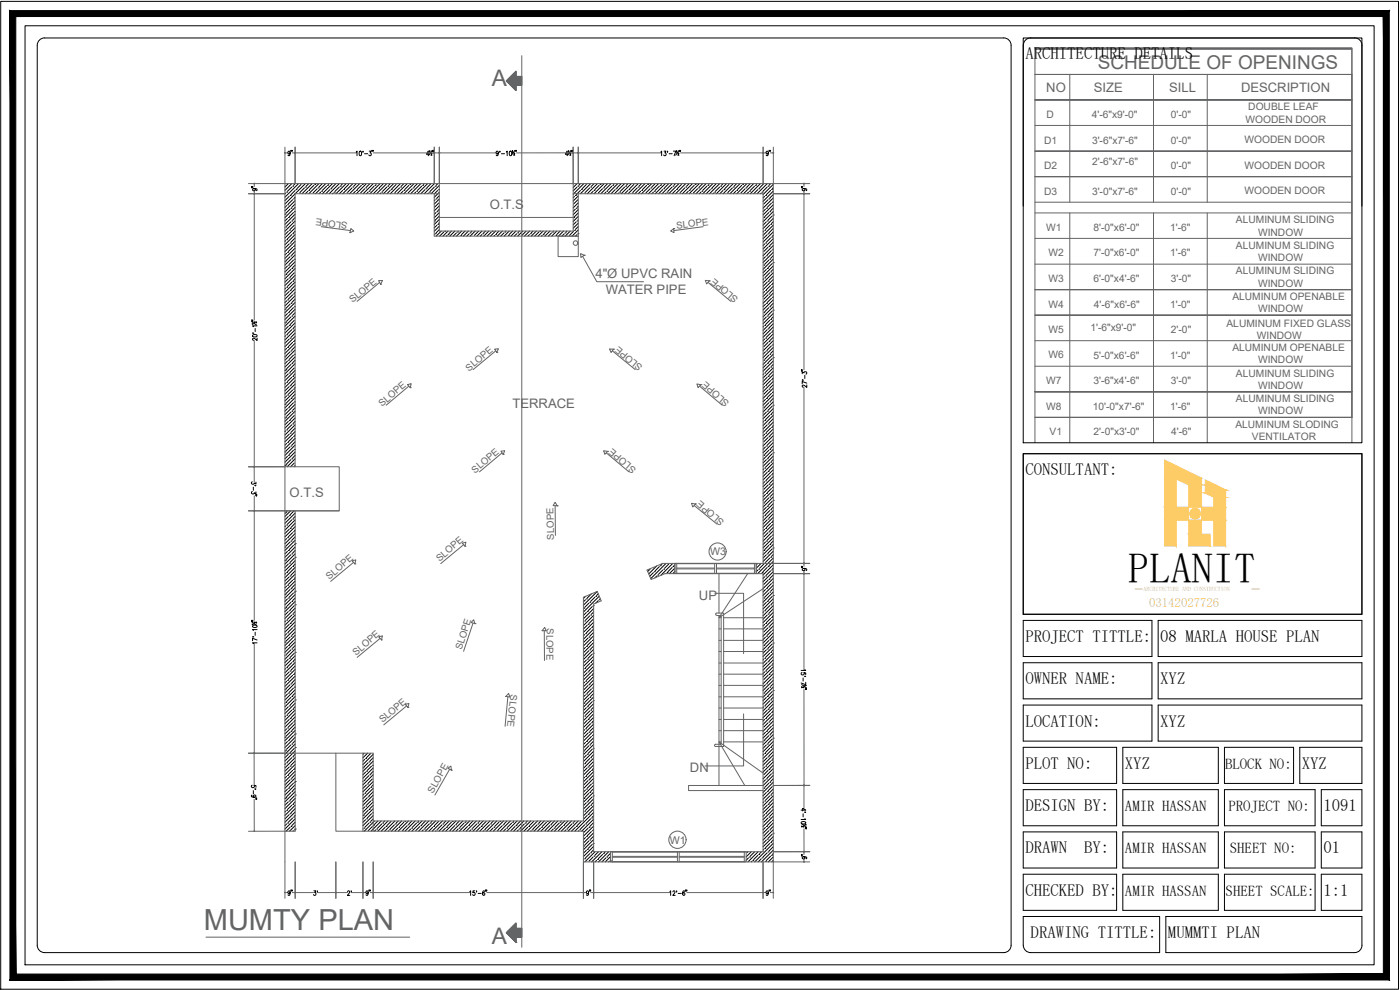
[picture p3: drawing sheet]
<svg xmlns="http://www.w3.org/2000/svg" width="420mm" height="297mm" viewBox="0 0 420 297" stroke-linecap="round" stroke-linejoin="round" font-family="sans-serif">
<defs><g id="words">
<text font-size="12.8" x="338.5" y="174.9">PLANIT</text>
<text font-size="8.7" fill="#636466" x="61.2" y="279.2">MUMTY PLAN</text>
<g font-size="6.8" fill="#636466">
<text x="147.6" y="25.9">A</text>
<text x="147.6" y="283.3">A</text>
</g>
<text font-size="5.7" fill="#636466" x="329.5" y="20.8">SCHEDULE OF OPENINGS</text>
<g font-size="5">
<text x="307.7" y="17.9">ARCHITECTURE DETAILS</text>
<text x="307.7" y="142.6">CONSULTANT:</text>
<text x="307.7" y="192.6">PROJECT TITTLE:</text>
<text x="348.2" y="192.6">08 MARLA HOUSE PLAN</text>
<text x="307.7" y="205.3">OWNER NAME:</text>
<text x="348.2" y="205.3">XYZ</text>
<text x="307.7" y="218">LOCATION:</text>
<text x="348.2" y="218">XYZ</text>
<text x="307.7" y="230.7">PLOT NO:</text>
<text x="337.6" y="230.7">XYZ</text>
<text x="390.7" y="230.7">XYZ</text>
<text x="307.7" y="243.4">DESIGN BY:</text>
<text x="397.2" y="243.4">1091</text>
<text x="307.7" y="256.1">DRAWN</text>
<text x="325.3" y="256.1">BY:</text>
<text x="397.2" y="256.1">01</text>
<text x="307.7" y="268.8">CHECKED BY:</text>
<text x="397.2" y="268.8">1:1</text>
<text x="309.3" y="281.4">DRAWING TITTLE:</text>
<text x="350.5" y="281.4">MUMMTI PLAN</text>
</g>
<g font-size="4.5">
<text x="367.6" y="230.7">BLOCK NO:</text>
<text x="337.6" y="243.4">AMIR HASSAN</text>
<text x="368.7" y="243.3">PROJECT NO:</text>
<text x="337.6" y="256.1">AMIR HASSAN</text>
<text x="369.1" y="256.1">SHEET NO:</text>
<text x="337.6" y="268.8">AMIR HASSAN</text>
<text x="367.8" y="268.8">SHEET SCALE:</text>
</g>
<g font-size="3.9" fill="#636466">
<text x="314" y="27.7">NO</text>
<text x="328.3" y="27.7">SIZE</text>
<text x="350.9" y="27.7">SILL</text>
<text x="372.4" y="27.7">DESCRIPTION</text>
<text x="147" y="62.8">O.T.S</text>
<text x="178.7" y="83.4">4&quot;Ø UPVC RAIN</text>
<text x="181.8" y="88.3">WATER PIPE</text>
<text x="153.8" y="122.3">TERRACE</text>
<text x="86.9" y="149.1">O.T.S</text>
<text x="209.8" y="180">UP</text>
<text x="207.1" y="231.7">DN</text>
</g>
<text font-size="3.8" fill="#fecc66" x="344.8" y="182.1">03142027726</text>
<g font-size="3.2" fill="#636466">
<text x="213.1" y="166.6">W3</text>
<text x="201" y="253.1">W1</text>
</g>
<g font-size="3.1" fill="#636466">
<text x="314.1" y="35.4">D</text>
<text x="327.6" y="35.4">4'-6&quot;x9'-0&quot;</text>
<text x="351.4" y="35.4">0'-0&quot;</text>
<text x="374.6" y="33.1">DOUBLE LEAF</text>
<text x="373.8" y="36.8">WOODEN DOOR</text>
<text x="313.4" y="43.1">D1</text>
<text x="327.7" y="43.1">3'-6&quot;x7'-6&quot;</text>
<text x="351.4" y="43.1">0'-0&quot;</text>
<text x="373.5" y="43">WOODEN DOOR</text>
<text x="313.4" y="50.7">D2</text>
<text x="327.8" y="49.5">2'-6&quot;x7'-6&quot;</text>
<text x="351.4" y="50.7">0'-0&quot;</text>
<text x="373.5" y="50.6">WOODEN DOOR</text>
<text x="313.4" y="58.4">D3</text>
<text x="327.7" y="58.4">3'-0&quot;x7'-6&quot;</text>
<text x="351.4" y="58.4">0'-0&quot;</text>
<text x="373.5" y="58.3">WOODEN DOOR</text>
<text x="314" y="69.3">W1</text>
<text x="328.2" y="69.3">8'-0&quot;x6'-0&quot;</text>
<text x="351.2" y="69.3">1'-6&quot;</text>
<text x="370.9" y="67">ALUMINUM SLIDING</text>
<text x="377.6" y="70.7">WINDOW</text>
<text x="314.6" y="76.9">W2</text>
<text x="328.2" y="76.9">7'-0&quot;x6'-0&quot;</text>
<text x="351.2" y="76.9">1'-6&quot;</text>
<text x="370.9" y="74.6">ALUMINUM SLIDING</text>
<text x="370.9" y="82.3">ALUMINUM SLIDING</text>
<text x="377.6" y="78.3">WINDOW</text>
<text x="314.6" y="84.6">W3</text>
<text x="328.2" y="84.6">6'-0&quot;x4'-6&quot;</text>
<text x="351.4" y="84.6">3'-0&quot;</text>
<text x="369.8" y="89.9">ALUMINUM OPENABLE</text>
<text x="377.6" y="86">WINDOW</text>
<text x="314.6" y="92.3">W4</text>
<text x="328.3" y="92.3">4'-6&quot;x6'-6&quot;</text>
<text x="351.2" y="92.3">1'-0&quot;</text>
<text x="377.6" y="93.6">WINDOW</text>
<text x="314.6" y="99.9">W5</text>
<text x="327.2" y="99.4">1'-6&quot;x9'-0&quot;</text>
<text x="351.4" y="99.9">2'-0&quot;</text>
<text x="368.1" y="98">ALUMINUM FIXED GLASS</text>
<text x="377.2" y="101.7">WINDOW</text>
<text x="314.6" y="107.6">W6</text>
<text x="328.2" y="107.6">5'-0&quot;x6'-6&quot;</text>
<text x="351.2" y="107.6">1'-0&quot;</text>
<text x="369.8" y="105.2">ALUMINUM OPENABLE</text>
<text x="370.9" y="113">ALUMINUM SLIDING</text>
<text x="377.6" y="109">WINDOW</text>
<text x="314" y="115.3">W7</text>
<text x="328.2" y="115.3">3'-6&quot;x4'-6&quot;</text>
<text x="351.4" y="115.3">3'-0&quot;</text>
<text x="377.6" y="116.7">WINDOW</text>
<text x="314" y="122.9">W8</text>
<text x="328" y="123">10'-0&quot;x7'-6&quot;</text>
<text x="351.2" y="123">1'-6&quot;</text>
<text x="370.9" y="120.6">ALUMINUM SLIDING</text>
<text x="377.6" y="124.3">WINDOW</text>
<text x="315" y="130.6">V1</text>
<text x="328.2" y="130.6">2'-0&quot;x3'-0&quot;</text>
<text x="351.5" y="130.6">4'-6&quot;</text>
<text x="370.8" y="128.3">ALUMINUM SLODING</text>
<text x="375.7" y="132">VENTILATOR</text>
</g>
<g font-size="2.9" fill="#636466">
<text x="104.4" y="66.7" transform="rotate(-173 104.4 66.7)">SLOPE</text>
<text x="203.2" y="68.6" transform="rotate(-7 203.2 68.6)">SLOPE</text>
<text x="221.7" y="89.4" transform="rotate(-140 221.7 89.4)">SLOPE</text>
<text x="105.9" y="91" transform="rotate(-40 105.9 91)">SLOPE</text>
<text x="140.8" y="111.5" transform="rotate(-40 140.8 111.5)">SLOPE</text>
<text x="193" y="109.9" transform="rotate(-140 193 109.9)">SLOPE</text>
<text x="114.7" y="122.1" transform="rotate(-40 114.7 122.1)">SLOPE</text>
<text x="219.1" y="120.6" transform="rotate(-139 219.1 120.6)">SLOPE</text>
<text x="142.6" y="142.1" transform="rotate(-41 142.6 142.1)">SLOPE</text>
<text x="191.1" y="140.6" transform="rotate(-139 191.1 140.6)">SLOPE</text>
<text x="166.3" y="161.9" transform="rotate(-91 166.3 161.9)">SLOPE</text>
<text x="217.6" y="156.3" transform="rotate(-140 217.6 156.3)">SLOPE</text>
<text x="98.9" y="173.9" transform="rotate(-41 98.9 173.9)">SLOPE</text>
<text x="132" y="168.6" transform="rotate(-41 132 168.6)">SLOPE</text>
<text x="164.1" y="188.5" transform="rotate(91 164.1 188.5)">SLOPE</text>
<text x="106.9" y="196.7" transform="rotate(-41 106.9 196.7)">SLOPE</text>
<text x="138.6" y="195.2" transform="rotate(-72 138.6 195.2)">SLOPE</text>
<text x="153.2" y="208.4" transform="rotate(96 153.2 208.4)">SLOPE</text>
<text x="114.9" y="217" transform="rotate(-41 114.9 217)">SLOPE</text>
<text x="130" y="238.2" transform="rotate(-61 130 238.2)">SLOPE</text>
</g>
<text font-size="1.8" fill="#fecc66" x="343.2" y="177.3">ARCHITECTURE AND CONSTRUCTION</text>
</g></defs>
<!-- layer: vias proyecto -->
<g fill="none" stroke="#000" stroke-width=".3">
<path d="M85.5 55.1h.1M85.8 57.9l-.3 .3M86 57.6h.1M86.5 55.1l-1 1M86.8 58.9l-1.3 1.3M87.1 58.7h.1M87.6 55.1l-2.1 2M87.6 56.1l-1.3 1.3M87.8 55.9h.1M87.8 59.9l-1.3 1.3M88.1 59.7h.1M88.6 58.2l-3.1 3"/>
<path d="M88.6 59.2l-.3 .2M88.6 55.1l-.5 .5M88.6 57.1l-1.3 1.3M88.8 56.9h.1M89.6 55.1l-4.1 4.1M89.9 57.9h.1M90.4 55.3l-1.3 1.3M90.6 55.1h.1M91.4 56.4l-1.3 1.2M91.6 56.1h.1M91.7 55.1l-3.1 3M92.4 57.4l-.7 .7"/>
<path d="M92.6 57.1h.1M92.7 55.1l-.8 .8M93.7 55.1l-3.1 3M94.2 55.6l-1.3 1.3M94.4 55.3h.1M94.7 55.1h.1M95.2 56.6l-1.3 1.3M95.5 56.4h.1M95.7 55.1l-3 3M96.2 57.6l-.5 .5M96.5 57.4h.1M96.7 55.1l-1 1"/>
<path d="M97.8 55.1l-3.1 3M98 55.9l-1.3 1.2M98.3 55.6h.1M98.8 55.1l-.3 .2M99 56.9l-1.2 1.2M99.3 56.6h.1M99.8 55.1l-3 3M100.1 57.9l-.3 .2M100.3 57.6h.1M100.8 55.1l-1.3 1.3M101.8 55.1l-3 3M101.8 56.1l-1.2 1.3"/>
<path d="M102.1 55.9h.1M102.8 55.1l-.5 .5M102.8 57.1l-1 1M103.1 56.9h.1M103.9 55.1l-3.1 3M104.1 57.9h.1M104.6 55.3l-1.2 1.3M104.9 55.1h.1M105.6 56.4l-1.2 1.2M105.9 56.1h.1M105.9 55.1l-3 3M106.7 57.4l-.8 .7"/>
<path d="M106.9 57.1h.1M106.9 55.1l-.7 .8M107.9 55.1l-3 3M108.5 55.6l-1.3 1.3M108.7 55.3h.1M109 55.1h.1M109.5 56.6l-1.3 1.3M109.7 56.4h.1M110 55.1l-3.1 3M110.5 57.6l-.5 .5M110.7 57.4h.1M111 55.1l-1 1"/>
<path d="M112 55.1l-3 3M112.3 55.9l-1.3 1.2M112.5 55.6h.1M113.1 55.1l-.3 .2M113.3 56.9l-1.3 1.2M113.6 56.6h.1M114.1 55.1l-3.1 3M114.3 57.9l-.2 .2M114.6 57.6h.1M115.1 55.1l-1.3 1.3M116.1 55.1l-3 3M116.1 56.1l-1.3 1.3"/>
<path d="M116.4 55.9h.1M117.1 57.1l-1 1M117.1 55.1l-.5 .5M117.4 56.9h.1M118.2 55.1l-3.1 3M118.4 57.9h.1M118.9 55.3l-1.3 1.3M119.1 55.1h.1M119.9 56.4l-1.3 1.2M120.2 56.1h.1M120.2 55.1l-3.1 3M120.9 57.4l-.7 .7"/>
<path d="M121.2 57.1h.1M121.2 55.1l-.8 .8M122.2 55.1l-3 3M122.7 55.6l-1.2 1.3M123 55.3h.1M123.2 55.1h.1M123.7 56.6l-1.2 1.3M124 56.4h.1M124.3 55.1l-3.1 3M124.8 57.6l-.5 .5M125 57.4h.1M125.3 55.1l-1.1 1"/>
<path d="M126.3 55.1l-3 3M126.6 55.9l-1.3 1.2M126.8 55.6h.1M127.3 55.1l-.2 .2M127.6 56.9l-1.3 1.2M127.8 56.6h.1M128.3 55.1l-3 3M128.6 57.9l-.3 .2M128.8 57.6h.1M129.3 55.1l-1.2 1.3M130.4 56.1l-1.3 1.3M130.4 55.1l-3.1 3"/>
<path d="M130.6 55.9h.1M130.6 59.9l-.3 .3M130.9 59.7h.1M131.4 57.1l-1.1 1.1M131.4 55.1l-.5 .5M131.6 56.9h.1M131.8 57.7l-1.5 1.5M131.8 55.6l-2.4 2.5M131.8 59.7l-1.5 1.5M131.8 58.7l-.7 .7M172.1 55.1l-.1 .1M172.4 58.9l-.4 .4"/>
<path d="M172.7 58.7h.1M173.2 55.1l-1.2 1.1M173.2 56.1l-1.2 1.2M173.4 55.9h.1M173.4 59.9l-1.3 1.3M173.5 58.8l-1.5 1.5M174.2 55.1l-.5 .5M174.2 57.1l-1.3 1.3M174.5 56.9h.1M175.2 55.1l-3.2 3.2M175.5 57.9h.1M176 55.3l-1.3 1.3"/>
<path d="M176.2 55.1h.1M177 56.4l-1.3 1.2M177.2 56.1h.1M177.3 55.1l-3.1 3M178 57.4l-.7 .7M178.3 57.1h.1M178.3 55.1l-.8 .8M179.3 55.1l-3 3M179.8 55.6l-1.3 1.3M180.1 55.3h.1M180.3 55.1h.1M180.8 56.6l-1.2 1.3"/>
<path d="M181.1 56.4h.1M181.3 55.1l-3 3M181.8 57.6l-.4 .5M182.1 57.4h.1M182.4 55.1l-1.1 1M183.4 55.1l-3.1 3M183.6 55.9l-1.2 1.2M183.9 55.6h.1M184.4 55.1l-.3 .2M184.6 56.9l-1.2 1.2M184.9 56.6h.1M185.4 55.1l-3 3"/>
<path d="M185.7 57.9l-.3 .2M185.9 57.6h.1M186.4 55.1l-1.3 1.3M187.5 55.1l-3.1 3M187.5 56.1l-1.3 1.3M187.7 55.9h.1M188.5 55.1l-.5 .5M188.5 57.1l-1 1M188.7 56.9h.1M189.5 55.1l-3.1 3M189.7 57.9h.1M190.2 55.3l-1.2 1.3"/>
<path d="M190.5 55.1h.1M191.3 56.4l-1.3 1.2M191.5 56.1h.1M191.5 55.1l-3 3M192.3 57.4l-.8 .7M192.6 57.1h.1M192.6 55.1l-.8 .8M193.6 55.1l-3.1 3M194.1 55.6l-1.3 1.3M194.3 55.3h.1M194.6 55.1h.1M195.1 56.6l-1.3 1.3"/>
<path d="M195.3 56.4h.1M195.6 55.1l-3 3M196.1 57.6l-.5 .5M196.4 57.4h.1M196.6 55.1l-1 1M197.7 55.1l-3.1 3M197.9 55.9l-1.3 1.2M198.1 55.6h.1M198.7 55.1l-.3 .2M198.9 56.9l-1.2 1.2M199.2 56.6h.1M199.7 55.1l-3.1 3"/>
<path d="M199.9 57.9l-.2 .2M200.2 57.6h.1M200.7 55.1l-1.3 1.3M201.7 55.1l-3 3M201.7 56.1l-1.3 1.3M202 55.9h.1M202.7 55.1l-.5 .5M202.7 57.1l-1 1M203 56.9h.1M203.8 55.1l-3.1 3M204 57.9h.1M204.5 55.3l-1.3 1.3"/>
<path d="M204.8 55.1h.1M205.5 56.4l-1.2 1.2M205.8 56.1h.1M205.8 55.1l-3 3M206.6 57.4l-.8 .7M206.8 57.1h.1M206.8 55.1l-.7 .8M207.8 55.1l-3 3M208.3 55.6l-1.2 1.3M208.6 55.3h.1M208.9 55.1h.1M209.4 56.6l-1.3 1.3"/>
<path d="M209.6 56.4h.1M209.9 55.1l-3.1 3M210.4 57.6l-.5 .5M210.6 57.4h.1M210.9 55.1l-1 1M211.9 55.1l-3 3M212.2 55.9l-1.3 1.2M212.4 55.6h.1M212.9 55.1l-.2 .2M213.2 56.9l-1.3 1.2M213.4 56.6h.1M214 55.1l-3.1 3"/>
<path d="M214.2 57.9l-.2 .2M214.5 57.6h.1M215 55.1l-1.3 1.3M216 56.1l-1.3 1.3M216 55.1l-3.1 3M216.2 55.9h.1M217 57.1l-1 1M217 55.1l-.5 .5M217.3 56.9h.1M218 55.1l-3 3M218.3 57.9h.1M218.8 55.3l-1.3 1.3"/>
<path d="M219.1 55.1h.1M219.8 56.4l-1.3 1.2M220.1 56.1h.1M220.1 55.1l-3.1 3M220.8 57.4l-.7 .7M221.1 57.1h.1M221.1 55.1l-.8 .8M222.1 55.1l-3 3M222.6 55.6l-1.3 1.3M222.9 55.3h.1M223.1 55.1h.1M223.6 56.6l-1.2 1.3"/>
<path d="M223.9 56.4h.1M224.2 55.1l-3.1 3M224.6 57.6l-.4 .5M224.9 57.4h.1M225.2 55.1l-1.1 1M226.2 55.1l-3.1 3M226.4 55.9l-1.3 1.2M226.7 55.6h.1M227.2 55.1l-.3 .2M227.5 56.9l-1.3 1.2M227.7 56.6h.1M228.2 55.1l-3 3"/>
<path d="M228.5 57.9l-.3 .2M228.7 57.6h.1M229.2 55.1l-1.2 1.3M229.5 58.9l-.5 .5M229.7 58.7h.1M230.3 56.1l-1.3 1.3M230.3 55.1l-3.1 3M230.5 55.9h.1M230.5 59.9l-1.3 1.3M230.8 59.7h.1M231.3 57.1l-1.3 1.3M231.3 55.1l-.5 .5"/>
<path d="M231.5 56.9h.1M232.1 55.3l-3.1 3.1M232.1 57.3l-3.1 3.1M232.1 59.4l-3.1 3M232.1 56.3l-.3 .3M232.1 58.4l-1.1 1M85.5 64.3h.1M85.5 78.5h.1M85.5 68.3v.1M85.8 68.1h.1M85.8 72.2l-.3 .2M86 71.9h.1"/>
<path d="M86 61.7l-.5 .5M86 76l-.5 .5M86.3 61.5h.1M86.3 75.7h.1M86.3 65.5l-.8 .8M86.3 79.8l-.8 .8M86.5 65.3h.1M86.5 79.6h.1M86.5 69.4l-1 1M86.8 69.1h.1M86.8 73.2l-1.3 1.3M87.1 72.9h.1"/>
<path d="M87.1 62.7l-1.3 1.3M87.1 77l-1.3 1.3M87.3 62.5h.1M87.3 76.8h.1M87.3 66.6l-1.3 1.2M87.6 66.3h.1M87.6 70.4l-1.3 1.3M87.8 70.1h.1M87.8 74.2l-1.3 1.3M88.1 73.9h.1M88.1 63.8l-1.3 1.2M88.1 78l-1.3 1.3"/>
<path d="M88.3 63.5h.1M88.3 77.8h.1M88.3 67.6l-1.2 1.2M88.6 60.2l-3.1 3.1M88.6 62.2l-3.1 3.1M88.6 64.3l-3.1 3M88.6 66.3l-3.1 3.1M88.6 68.4l-3.1 3M88.6 70.4l-3.1 3M88.6 72.4l-3.1 3.1M88.6 74.5l-3.1 3M88.6 76.5l-3.1 3.1"/>
<path d="M88.6 78.5l-3.1 3.1M88.6 61.2l-1 1M88.6 65.3l-.8 .7M88.6 69.4l-.5 .5M88.6 71.4l-1.3 1.3M88.6 73.5l-.3 .2M88.6 75.5l-1 1M88.6 79.6l-.8 .7M130.4 66.3h.1M130.4 70.4h-.1M130.6 70.1h.1M130.9 63.8l-.6 .5"/>
<path d="M131.1 63.5h.1M131.1 67.6l-.8 .8M131.4 67.3h.1M131.6 60.9l-1.2 1.3M131.8 61.8l-1.5 1.5M131.8 63.8l-1.5 1.5M131.8 65.8l-1.5 1.6M131.8 67.9l-1.5 1.5M131.8 62.8l-.4 .5M131.8 64.8l-1.2 1.2M131.8 66.9l-.2 .2M131.8 68.9l-.9 1"/>
<path d="M132.4 69.3l-1.5 1.6M133.2 69.6l-1.3 1.3M133.4 69.4h.1M134.2 70.6l-.2 .3M134.5 70.4h.1M134.5 69.3l-1.6 1.6M135.5 69.3l-.8 .8M136.5 69.3l-1.5 1.6M137 69.9l-1 1M137.2 69.6h.1M137.5 69.3v.1M138.3 70.6h.1"/>
<path d="M138.6 69.3l-1.6 1.6M139.6 69.3l-1.1 1.1M140.6 69.3l-1.5 1.6M140.8 70.1l-.7 .8M141.1 69.9h.1M141.6 69.3l-.3 .3M142.6 69.3l-1.5 1.6M143.6 69.4l-1.3 1.2M144.6 70.4l-.5 .5M144.7 69.3l-1.6 1.6M144.9 70.1h.1M145.7 69.3l-.6 .6"/>
<path d="M146.7 69.3l-1.5 1.6M147.4 69.6l-1.2 1.3M147.7 69.4h.1M148.5 70.6l-.3 .3M148.7 70.4h.1M148.7 69.3l-1.5 1.6M149.8 69.3l-.8 .8M150.8 69.3l-1.6 1.6M151.3 69.9l-1 1M151.5 69.6h.1M151.8 69.3v.1M152.5 70.6h.1"/>
<path d="M152.8 69.3l-1.5 1.6M153.8 69.3l-1 1.1M154.9 69.3l-1.6 1.6M155.1 70.1l-.8 .8M155.3 69.9h.1M155.9 69.3l-.3 .3M156.9 69.3l-1.5 1.6M157.9 69.4l-1.3 1.2M158.9 70.4l-.5 .5M158.9 69.3l-1.5 1.6M159.2 70.1h.1M160 69.3l-.6 .6"/>
<path d="M161 69.3l-1.6 1.6M161.7 69.6l-1.2 1.3M162 69.4h.1M162.7 70.6l-.2 .3M163 70.4h.1M163 69.3l-1.5 1.6M164 69.3l-.8 .8M165.1 69.3l-1.6 1.6M165.5 69.9l-1 1M165.8 69.6h.1M166.1 69.3v.1M166.8 70.6h.1"/>
<path d="M167.1 69.3l-1.5 1.6M168.1 69.3l-1 1.1M169.1 69.3l-1.5 1.6M169.4 70.1l-.8 .8M169.6 69.9h.1M170.1 69.3l-.2 .3M171.2 69.3l-1.6 1.6M172.1 65.3h.1M172.1 69.4l-1.2 1.2M172.4 69.1h.1M172.7 62.7l-.7 .7M172.9 62.5h.1"/>
<path d="M172.9 66.6l-.9 .9M173.2 66.3h.1M173.2 70.4l-.5 .5M173.4 70.1h.1M173.5 60.8l-1.5 1.6M173.5 62.9l-1.5 1.5M173.5 64.9l-1.5 1.5M173.5 67l-1.5 1.5M173.5 69l-1.8 1.9M173.5 61.9l-.3 .3M173.5 63.9l-1.1 1.1M173.5 65.9l-.1 .1"/>
<path d="M173.5 68l-.8 .8M229.2 65.3h.1M229.2 79.6h.1M229.2 69.4l-.2 .2M229.5 69.1h.1M229.5 73.2l-.5 .5M229.7 72.9h.1M229.7 62.7l-.7 .8M229.7 77l-.7 .7M230 62.5h.1M230 76.8h.1M230 66.6l-1 .9"/>
<path d="M230.3 66.3h.1M230.3 70.4l-1.3 1.2M230.5 70.1h.1M230.5 74.2l-1.3 1.3M230.8 73.9h.1M230.8 63.8l-1.3 1.2M230.8 78l-1.3 1.3M231 63.5h.1M231 77.8h.1M231 67.6l-1.3 1.2M231.3 67.3h.1M231.3 71.4l-1.3 1.3"/>
<path d="M231.5 71.1h.1M231.5 60.9l-1.2 1.3M231.5 75.2l-1.2 1.3M231.8 60.7h.1M231.8 75h.1M231.8 64.8l-1.3 1.2M231.8 79l-1.3 1.3M232 64.5h.1M232 78.8h.1M232 68.6l-1.2 1.3M232.1 61.4l-3.1 3.1M232.1 63.5l-3.1 3"/>
<path d="M232.1 65.5l-3.1 3.1M232.1 67.5l-3.1 3.1M232.1 69.6l-3.1 3M232.1 71.6l-3.1 3.1M232.1 73.7l-3.1 3M232.1 75.7l-3.1 3M232.1 77.7l-3.1 3.1M232.1 79.8l-3.1 3M232.1 60.4h-.1M232.1 62.4l-.8 .9M232.1 66.5l-.6 .6M232.1 70.6l-.3 .3"/>
<path d="M232.1 72.7l-1.1 1M232.1 74.7h-.1M232.1 76.7l-.8 .8M85.5 92.8h.1M85.5 96.9h.1M85.5 82.6h.1M85.8 82.3h.1M85.8 96.6h.1M85.8 86.4l-.3 .3M86 86.2h.1M86 90.3l-.5 .5M86.3 90h.1"/>
<path d="M86.3 94.1l-.8 .8M86.5 93.8h.1M86.5 83.6l-1 1.1M86.5 97.9l-1 1M86.8 83.4h.1M86.8 97.6h.1M86.8 87.4l-1.3 1.3M87.1 87.2h.1M87.1 91.3l-1.3 1.2M87.3 91h.1M87.3 80.8l-1.3 1.3M87.3 95.1l-1.3 1.3"/>
<path d="M87.6 80.6h.1M87.6 94.8h.1M87.6 84.7l-1.3 1.2M87.6 98.9l-1.3 1.3M87.8 84.4h.1M87.8 98.7h.1M87.8 88.5l-1.3 1.3M88.1 88.2h.1M88.1 92.3l-1.3 1.3M88.3 92h.1M88.3 81.8l-1.2 1.3M88.3 96.1l-1.2 1.3"/>
<path d="M88.6 80.6l-3.1 3M88.6 82.6l-3.1 3.1M88.6 84.7l-3.1 3M88.6 86.7l-3.1 3.1M88.6 88.7l-3.1 3.1M88.6 90.8l-3.1 3M88.6 92.8l-3.1 3.1M88.6 94.9l-3.1 3M88.6 96.9l-3.1 3M88.6 98.9l-3.1 3.1M88.6 83.6l-.5 .5M88.6 85.7l-1.3 1.2"/>
<path d="M88.6 87.7l-.3 .3M88.6 89.8l-1 1M88.6 93.8l-.8 .8M88.6 97.9l-.5 .5M88.6 100l-1.3 1.2M229.2 93.8h.1M229.2 83.6l-.2 .2M229.2 97.9l-.2 .2M229.5 83.4h.1M229.5 97.6h.1M229.5 87.4l-.5 .5M229.7 87.2h.1"/>
<path d="M229.7 91.3l-.7 .7M230 91h.1M230 80.8l-1 1M230 95.1l-1 1M230.3 80.6h.1M230.3 94.8h.1M230.3 84.7l-1.3 1.2M230.3 98.9l-1.3 1.2M230.5 84.4h.1M230.5 98.7h.1M230.5 88.5l-1.3 1.3M230.8 88.2h.1"/>
<path d="M230.8 92.3l-1.3 1.3M231 92h.1M231 81.8l-1.3 1.3M231 96.1l-1.3 1.3M231.3 81.6h.1M231.3 95.8h.1M231.3 85.7l-1.3 1.2M231.3 99.9l-1.3 1.3M231.5 85.4h.1M231.5 99.7h.1M231.5 89.5l-1.2 1.3M231.8 89.2h.1"/>
<path d="M231.8 93.3l-1.3 1.3M232 93.1h.1M232 82.9l-1.2 1.2M232 97.1l-1.2 1.3M232.1 81.8l-3.1 3.1M232.1 83.8l-3.1 3.1M232.1 85.9l-3.1 3M232.1 87.9l-3.1 3.1M232.1 90l-3.1 3M232.1 92l-3.1 3.1M232.1 94.1l-3.1 3M232.1 96.1l-3.1 3"/>
<path d="M232.1 98.1l-3.1 3.1M232.1 80.8l-.6 .5M232.1 84.9l-.3 .3M232.1 86.9l-1.1 1.1M232.1 88.9l-.1 .1M232.1 91l-.8 .8M232.1 95.1l-.6 .5M232.1 99.2l-.3 .2M85.5 107.1h.1M85.5 111.2h.1M85.8 110.9h.1M85.8 100.7l-.3 .3"/>
<path d="M85.8 115l-.3 .2M86 100.4h.1M86 114.7h.1M86 104.5l-.5 .5M86 118.8l-.5 .5M86.3 104.3h.1M86.3 118.5h.1M86.3 108.3l-.8 .8M86.5 108.1h.1M86.5 112.2l-1 1M86.8 111.9h.1M86.8 101.7l-1.3 1.3"/>
<path d="M86.8 116l-1.3 1.3M87.1 101.5h.1M87.1 115.7h.1M87.1 105.5l-1.3 1.3M87.1 119.8l-1.3 1.3M87.3 105.3h.1M87.3 119.6h.1M87.3 109.4l-1.3 1.2M87.6 109.1h.1M87.6 113.2l-1.3 1.3M87.8 112.9h.1M87.8 102.7l-1.3 1.3"/>
<path d="M87.8 117l-1.3 1.3M88.1 102.5h.1M88.1 116.8h.1M88.1 106.6l-1.3 1.2M88.3 106.3h.1M88.3 110.4l-1.2 1.3M88.6 101l-3.1 3M88.6 103l-3.1 3.1M88.6 105l-3.1 3.1M88.6 107.1l-3.1 3M88.6 109.1l-3.1 3.1M88.6 111.2l-3.1 3"/>
<path d="M88.6 113.2l-3.1 3.1M88.6 115.2l-3.1 3.1M88.6 117.3l-3.1 3M88.6 119.3l-3.1 3.1M88.6 102l-.3 .2M88.6 104l-1 1M88.6 108.1l-.8 .7M88.6 112.2l-.5 .5M88.6 114.2l-1.3 1.3M88.6 116.3l-.3 .2M88.6 118.3l-1 1M229.2 108.1h.1"/>
<path d="M229.2 112.2l-.2 .2M229.5 111.9h.1M229.5 101.7l-.5 .5M229.5 116l-.5 .5M229.7 101.5h.1M229.7 115.7h.1M229.7 105.5l-.7 .8M229.7 119.8l-.7 .7M230 105.3h.1M230 119.6h.1M230 109.4l-1 .9M230.3 109.1h.1"/>
<path d="M230.3 113.2l-1.3 1.2M230.5 112.9h.1M230.5 102.7l-1.3 1.3M230.5 117l-1.3 1.3M230.8 102.5h.1M230.8 116.8h.1M230.8 106.6l-1.3 1.2M231 106.3h.1M231 110.4l-1.3 1.3M231.3 110.1h.1M231.3 114.2l-1.3 1.3M231.5 113.9h.1"/>
<path d="M231.5 103.8l-1.2 1.2M231.5 118l-1.2 1.3M231.8 103.5h.1M231.8 117.8h.1M231.8 107.6l-1.3 1.2M232 107.3h.1M232 111.4l-1.2 1.3M232.1 100.2l-3.1 3M232.1 102.2l-3.1 3M232.1 104.2l-3.1 3.1M232.1 106.3l-3.1 3M232.1 108.3l-3.1 3.1"/>
<path d="M232.1 110.3l-3.1 3.1M232.1 112.4l-3.1 3.1M232.1 114.4l-3.1 3.1M232.1 116.5l-3.1 3M232.1 118.5l-3.1 3.1M232.1 101.2l-1.1 1M232.1 103.2l-.1 .1M232.1 105.2l-.8 .9M232.1 109.3l-.6 .6M232.1 113.4l-.3 .3M232.1 115.5l-1.1 1M232.1 117.5h-.1"/>
<path d="M232.1 119.5l-.8 .8M85.5 121.3h.1M85.5 125.4h.1M85.5 135.6h.1M85.5 139.7h.1M85.8 125.2h.1M85.8 139.4h.1M85.8 129.2l-.3 .3M86 129h.1M86 133.1l-.5 .5M86.3 132.8h.1M86.3 122.6l-.8 .8"/>
<path d="M86.3 136.9l-.8 .8M86.5 122.4h.1M86.5 136.6h.1M86.5 126.4l-1 1.1M86.8 126.2h.1M86.8 130.3l-1.3 1.2M87.1 130h.1M87.1 134.1l-1.3 1.2M87.3 133.8h.1M87.3 123.6l-1.3 1.3M87.3 137.9l-1.3 1.3M87.6 123.4h.1"/>
<path d="M87.6 137.7h.1M87.6 127.5l-1.3 1.2M87.8 127.2h.1M87.8 131.3l-1.3 1.3M88.1 131h.1M88.1 120.8l-1.3 1.3M88.1 135.1l-1.3 1.3M88.3 120.6h.1M88.3 134.8h.1M88.3 124.7l-1.2 1.2M88.3 138.9l-1.1 1.1M88.6 121.4l-3.1 3"/>
<path d="M88.6 123.4l-3.1 3M88.6 125.4l-3.1 3.1M88.6 127.5l-3.1 3M88.6 129.5l-3.1 3.1M88.6 131.5l-3.1 3.1M88.6 133.6l-3.1 3M88.6 135.6l-3.1 3.1M88.6 137.7l-2.4 2.3M88.6 139.7l-.4 .3M88.6 122.4l-.8 .7M88.6 126.4l-.5 .5M88.6 128.5l-1.3 1.2"/>
<path d="M88.6 130.5l-.3 .3M88.6 132.6l-1 1M88.6 136.6l-.8 .8M229.2 122.4h.1M229.2 136.6h.1M229.2 126.4l-.2 .2M229.5 126.2h.1M229.5 130.3l-.5 .4M229.7 130h.1M229.7 134.1l-.7 .7M230 133.8h.1M230 123.6l-1 1"/>
<path d="M230 137.9l-1 1M230.3 123.4h.1M230.3 137.7h.1M230.3 127.5l-1.3 1.2M230.5 127.2h.1M230.5 131.3l-1.3 1.3M230.8 131h.1M230.8 120.8l-1.3 1.3M230.8 135.1l-1.3 1.3M231 120.6h.1M231 134.8h.1M231 124.7l-1.3 1.2"/>
<path d="M231 138.9l-1.3 1.3M231.3 124.4h.1M231.3 138.7h.1M231.3 128.5l-1.3 1.2M231.5 128.2h.1M231.5 132.3l-1.2 1.3M231.8 132h.1M231.8 121.8l-1.3 1.3M231.8 136.1l-1.3 1.3M232 121.6h.1M232 135.9h.1M232 125.7l-1.2 1.2"/>
<path d="M232 139.9l-1.2 1.3M232.1 120.6l-3.1 3M232.1 122.6l-3.1 3M232.1 124.6l-3.1 3.1M232.1 126.7l-3.1 3M232.1 128.7l-3.1 3M232.1 130.7l-3.1 3.1M232.1 132.8l-3.1 3M232.1 134.8l-3.1 3.1M232.1 136.8l-3.1 3.1M232.1 138.9l-3.1 3.1M232.1 123.6l-.6 .5"/>
<path d="M232.1 127.7l-.3 .3M232.1 129.7l-1.1 1.1M232.1 131.7l-.1 .1M232.1 133.8l-.8 .8M232.1 137.9l-.6 .5M85.5 154h.1M85.8 153.7h.1M85.8 157.8l-.3 .2M86 157.5h.1M86.2 153.3l-.2 .1M86.5 155l-1 1M86.8 154.7h.1"/>
<path d="M86.8 158.8l-1.3 1.3M87.1 158.5h.1M87.2 153.3l-1.7 1.7M87.6 156l-1.3 1.3M87.8 155.7h.1M87.8 159.8l-1.3 1.3M88.1 159.6h.1M88.2 153.3l-1.1 1.2M88.6 154l-3.1 3M88.6 156l-3.1 3.1M88.6 158l-3.1 3.1M88.6 155l-.5 .5"/>
<path d="M88.6 157l-1.3 1.3M88.6 159l-.3 .3M229.2 150.9h.1M229.2 140.7l-.2 .2M229.2 155l-.2 .2M229.5 140.4h.1M229.5 154.7h.1M229.5 144.5l-.5 .5M229.5 158.8l-.5 .5M229.7 144.3h.1M229.7 158.5h.1M229.7 148.3l-.7 .8"/>
<path d="M230 148.1h.1M230 152.2l-1 .9M230.3 151.9h.1M230.3 141.7l-1.3 1.3M230.3 156l-1.3 1.2M230.5 141.5h.1M230.5 155.7h.1M230.5 145.5l-1.3 1.3M230.5 159.8l-1.3 1.3M230.8 145.3h.1M230.8 159.6h.1M230.8 149.4l-1.3 1.3"/>
<path d="M231 149.1h.1M231 153.2l-1.3 1.3M231.3 152.9h.1M231.3 142.7l-1.3 1.3M231.3 157l-1.3 1.3M231.5 142.5h.1M231.5 156.7h.1M231.5 146.6l-1.2 1.2M231.8 146.3h.1M231.8 150.4l-1.3 1.3M232 150.1h.1M232 154.2l-1.2 1.3"/>
<path d="M232.1 140.9l-3.1 3.1M232.1 143l-3.1 3M232.1 145l-3.1 3.1M232.1 147.1l-3.1 3M232.1 149.1l-3.1 3M232.1 151.1l-3.1 3.1M232.1 153.2l-3.1 3M232.1 155.2l-3.1 3M232.1 157.2l-3.1 3.1M232.1 159.3l-3.1 3M232.1 142l-.3 .2M232.1 144l-1.1 1"/>
<path d="M232.1 146l-.1 .1M232.1 148.1l-.8 .8M232.1 152.1l-.6 .6M232.1 156.2l-.3 .3M232.1 158.2l-1.1 1.1M85.5 164.2h.1M85.5 168.2h.1M85.5 178.4h.1M85.8 168h.1M85.8 172l-.3 .3M86 171.8h.1M86 161.6l-.5 .5"/>
<path d="M86 175.9l-.5 .5M86.3 161.3h.1M86.3 175.6h.1M86.3 165.4l-.8 .8M86.3 179.7l-.8 .8M86.5 165.2h.1M86.5 179.4h.1M86.5 169.2l-1 1.1M86.8 169h.1M86.8 173.1l-1.3 1.2M87.1 172.8h.1M87.1 162.6l-1.3 1.3"/>
<path d="M87.1 176.9l-1.3 1.3M87.3 162.4h.1M87.3 176.6h.1M87.3 166.4l-1.3 1.3M87.6 166.2h.1M87.6 170.3l-1.3 1.2M87.8 170h.1M87.8 174.1l-1.3 1.3M88.1 173.8h.1M88.1 163.6l-1.3 1.3M88.1 177.9l-1.3 1.3M88.3 163.4h.1"/>
<path d="M88.3 177.7h.1M88.3 167.5l-1.2 1.2M88.6 163.1h.1M88.6 167.2h.1M88.6 177.4h.1M88.6 160.1l-3.1 3M88.6 162.1l-3.1 3.1M88.6 164.1l-3.1 3.1M88.6 166.2l-3.1 3M88.6 168.2l-3.1 3.1M88.6 170.3l-3.1 3M88.6 172.3l-3.1 3.1"/>
<path d="M88.6 174.3l-3.1 3.1M88.6 176.4l-3.1 3M88.6 178.4l-3.1 3.1M88.6 161.1l-1 1M88.6 165.1l-.8 .8M88.6 169.2l-.5 .5M88.6 171.3l-1.3 1.3M88.6 173.3l-.3 .3M88.6 175.4l-1 1M88.6 179.4l-.8 .8M175.7 178.9l-.6 .7M175.7 179.9l-.6 .7"/>
<path d="M176 179.7h.1M177.5 178.2l-1.3 1.2M178.5 179.2l-1.3 1.3M178.8 178.9h.1M179.2 177.4l-4.1 4.2M179.5 178.2l-.5 .5M179.8 179.9h.1M179.8 178.9l-4.7 4.7M180.1 179.6v.1M195.1 170.8l-.7 .7M196.1 171.8l-1.1 1.1M196.4 171.5h.1"/>
<path d="M197.1 169.8l-2.4 2.4M197.1 172.8l-.6 .6M197.4 172.6h.1M197.9 170l-1.3 1.3M198.1 169.7h.1M198.8 169.1l-.4 .4M198.9 171l-1.3 1.3M199.2 170.8h.1M199.9 169l-4.6 4.6M199.9 172v.1M200.2 171.8h.1M200.7 169.2l-1.3 1.3"/>
<path d="M201.7 170.3l-1.3 1.2M201.9 169l-3.6 3.6M202 170h.1M202.5 170.4l-1.6 1.7M202.5 169.4l-.3 .3M202.5 171.5l-.6 .6M227.4 169l-.5 .5M227.5 171l-.6 .5M227.7 170.8h.1M228.4 169l-1.5 1.5M228.5 172l-.1 .1M228.7 171.8h.1"/>
<path d="M229.2 165.2h.1M229.2 179.4h.1M229.2 169.2l-1.2 1.3M229.5 169h.1M229.5 173.1l-.5 .5M229.7 172.8h.1M229.7 162.6l-.7 .8M229.7 176.9l-.7 .7M230 162.4h.1M230 176.6h.1M230 166.4l-1 1M230.3 166.2h.1"/>
<path d="M230.3 170.3l-1.3 1.2M230.5 170h.1M230.5 174.1l-1.3 1.3M230.8 173.8h.1M230.8 163.6l-1.3 1.3M230.8 177.9l-1.3 1.3M231 163.4h.1M231 177.7h.1M231 167.5l-1.3 1.2M231.3 167.2h.1M231.3 171.3l-1.3 1.3M231.5 171h.1"/>
<path d="M231.5 160.8l-1.2 1.3M231.5 175.1l-1.2 1.3M231.8 160.6h.1M231.8 174.8h.1M231.8 164.7l-1.3 1.2M231.8 178.9l-1.3 1.3M232 164.4h.1M232 178.7h.1M232 168.5l-1.2 1.2M232.1 161.3l-3.1 3.1M232.1 163.4l-3.1 3M232.1 165.4l-3.1 3.1"/>
<path d="M232.1 167.4l-4.7 4.7M232.1 169.5l-3.1 3M232.1 171.5l-3.1 3.1M232.1 173.6l-3.1 3M232.1 175.6l-3.1 3.1M232.1 177.6l-3.1 3.1M232.1 179.6l-3.1 3.1M232.1 160.3h-.1M232.1 162.3l-.8 .8M232.1 166.4l-.6 .5M232.1 170.5l-.3 .3M232.1 172.5l-1.1 1.1"/>
<path d="M232.1 174.6h-.1M232.1 176.6l-.8 .8M85.5 182.5h.1M85.5 192.7h.1M85.5 196.8h.1M85.8 182.2h.1M85.8 196.5h.1M85.8 186.3l-.3 .3M86 186.1h.1M86 190.1l-.5 .6M86.3 189.9h.1M86.3 194l-.8 .7"/>
<path d="M86.5 193.7h.1M86.5 183.5l-1 1M86.5 197.8l-1 1M86.8 183.2h.1M86.8 197.5h.1M86.8 187.3l-1.3 1.3M87.1 187.1h.1M87.1 191.2l-1.3 1.2M87.3 190.9h.1M87.3 180.7l-1.3 1.3M87.3 195l-1.3 1.2M87.6 180.5h.1"/>
<path d="M87.6 194.7h.1M87.6 184.5l-1.3 1.3M87.6 198.8l-1.3 1.3M87.8 184.3h.1M87.8 198.6h.1M87.8 188.3l-1.3 1.3M88.1 188.1h.1M88.1 192.2l-1.3 1.2M88.3 191.9h.1M88.3 181.7l-1.2 1.3M88.3 196l-1.2 1.3M88.6 181.5h.1"/>
<path d="M88.6 195.7h.1M88.6 180.5l-3.1 3M88.6 182.5l-3.1 3.1M88.6 184.5l-3.1 3.1M88.6 186.6l-3.1 3M88.6 188.6l-3.1 3.1M88.6 190.6l-3.1 3.1M88.6 192.7l-3.1 3M88.6 194.7l-3.1 3.1M88.6 196.8l-3.1 3M88.6 198.8l-3.1 3.1M88.6 183.5l-.5 .5"/>
<path d="M88.6 185.6l-1.3 1.2M88.6 187.6l-.3 .2M88.6 189.6l-1 1M88.6 191.7h.1M88.6 193.7l-.8 .8M88.6 197.8l-.5 .5M88.6 199.8l-1.3 1.3M175.2 182.5h.1M175.2 196.8h.1M175.2 186.6l-.1 .1M175.5 186.3h.1M175.5 190.4l-.4 .4"/>
<path d="M175.7 190.1h.1M175.7 194.2l-.6 .6M176 194h.1M176 183.8l-.9 .9M176 198l-.9 .9M176.2 183.5h.1M176.2 197.8h.1M176.2 187.6l-1.1 1.1M176.5 187.3h.1M176.5 191.4l-1.3 1.3M176.7 191.2h.1M176.7 181l-1.2 1.2"/>
<path d="M176.7 195.2l-1.2 1.3M177 180.7h.1M177 195h.1M177 184.8l-1.3 1.3M177 199.1l-1.3 1.2M177.2 184.5h.1M177.2 198.8h.1M177.2 188.6l-1.2 1.3M177.5 188.3h.1M177.5 192.4l-1.3 1.3M177.8 192.2h.1M177.8 182l-1.3 1.2"/>
<path d="M177.8 196.2l-1.3 1.3M178 181.7h.1M178 196h.1M178 185.8l-1.3 1.3M178.2 182.6l-3.1 3.1M178.2 184.6l-3.1 3.1M178.2 186.7l-3.1 3M178.2 188.7l-3.1 3.1M178.2 190.8l-3.1 3M178.2 192.8l-3.1 3.1M178.2 194.8l-3.1 3.1M178.2 196.9l-3.1 3"/>
<path d="M178.2 198.9l-3.1 3.1M178.2 183.6l-.7 .7M178.2 187.7l-.4 .4M178.2 189.7l-1.2 1.2M178.2 191.8l-.2 .1M178.2 193.8l-1 .9M178.2 197.9l-.7 .7M179.6 180.2l-.8 .8M229.2 193.7h.1M229.2 183.5l-.2 .3M229.2 197.8l-.2 .2M229.5 183.2h.1"/>
<path d="M229.5 197.5h.1M229.5 187.3l-.5 .5M229.7 187.1h.1M229.7 191.2l-.7 .7M230 190.9h.1M230 180.7l-1 1M230 195l-1 1M230.3 180.5h.1M230.3 194.7h.1M230.3 184.5l-1.3 1.3M230.3 198.8l-1.3 1.3M230.5 184.3h.1"/>
<path d="M230.5 198.6h.1M230.5 188.3l-1.3 1.3M230.8 188.1h.1M230.8 192.2l-1.3 1.2M231 191.9h.1M231 181.7l-1.3 1.3M231 196l-1.3 1.3M231.3 181.5h.1M231.3 195.7h.1M231.3 185.6l-1.3 1.2M231.3 199.8l-1.3 1.3M231.5 185.3h.1"/>
<path d="M231.5 199.6h.1M231.5 189.4l-1.2 1.2M231.8 189.1h.1M231.8 193.2l-1.3 1.3M232 192.9h.1M232 182.7l-1.2 1.3M232 197l-1.2 1.3M232.1 181.7l-3.1 3.1M232.1 183.7l-3.1 3.1M232.1 185.8l-3.1 3M232.1 187.8l-3.1 3.1M232.1 189.9l-3.1 3"/>
<path d="M232.1 191.9l-3.1 3.1M232.1 193.9l-3.1 3.1M232.1 196l-3.1 3M232.1 198l-3.1 3.1M232.1 180.7l-.6 .5M232.1 184.7l-.3 .3M232.1 186.8l-1.1 1M232.1 188.8l-.1 .1M232.1 190.9l-.8 .8M232.1 195l-.6 .5M232.1 199l-.3 .3M85.5 207h.1"/>
<path d="M85.5 211h.1M85.8 210.8h.1M85.8 200.6l-.3 .2M85.8 214.8l-.3 .3M86 200.3h.1M86 214.6h.1M86 204.4l-.5 .5M86 218.7l-.5 .5M86.3 204.1h.1M86.3 218.4h.1M86.3 208.2l-.8 .8M86.5 208h.1"/>
<path d="M86.5 212.1l-1 1M86.8 211.8h.1M86.8 201.6l-1.3 1.3M86.8 215.9l-1.3 1.2M87.1 201.3h.1M87.1 215.6h.1M87.1 205.4l-1.3 1.3M87.1 219.7l-1.3 1.3M87.3 205.2h.1M87.3 219.4h.1M87.3 209.2l-1.3 1.3M87.6 209h.1"/>
<path d="M87.6 213.1l-1.3 1.2M87.8 212.8h.1M87.8 202.6l-1.3 1.3M87.8 216.9l-1.3 1.3M88.1 202.4h.1M88.1 216.6h.1M88.1 206.4l-1.3 1.3M88.3 206.2h.1M88.3 210.3l-1.2 1.2M88.6 210h.1M88.6 200.8l-3.1 3.1M88.6 202.9l-3.1 3"/>
<path d="M88.6 204.9l-3.1 3.1M88.6 207l-3.1 3M88.6 209l-3.1 3.1M88.6 211l-3.1 3.1M88.6 213l-3.1 3.1M88.6 215.1l-3.1 3.1M88.6 217.1l-3.1 3.1M88.6 219.2l-3.1 3M88.6 205.9h.1M88.6 201.9l-.3 .2M88.6 203.9l-1 1M88.6 208l-.8 .7"/>
<path d="M88.6 212l-.5 .6M88.6 214.1l-1.3 1.3M88.6 216.1l-.3 .3M88.6 218.2l-1 1M175.2 211h.1M175.2 200.8l-.1 .2M175.2 215.1l-.1 .1M175.5 200.6h.1M175.5 214.8h.1M175.5 204.7l-.4 .3M175.5 218.9l-.4 .4M175.7 204.4h.1"/>
<path d="M175.7 218.7h.1M175.7 208.5l-.6 .6M176 208.2h.1M176 212.3l-.9 .9M176.2 212.1h.1M176.2 201.9l-1.1 1.1M176.2 216.1l-1.1 1.2M176.5 201.6h.1M176.5 215.9h.1M176.5 205.7l-1.3 1.3M176.5 219.9l-1.3 1.3M176.7 205.4h.1"/>
<path d="M176.7 219.7h.1M176.7 209.5l-1.2 1.3M177 209.2h.1M177 213.3l-1.3 1.3M177.2 213.1h.1M177.2 202.9l-1.2 1.2M177.2 217.1l-1.2 1.3M177.5 202.6h.1M177.5 216.9h.1M177.5 206.7l-1.3 1.3M177.8 206.4h.1M177.8 210.5l-1.3 1.3"/>
<path d="M178 210.3h.1M178 200.1l-1.3 1.2M178 214.3l-1.3 1.3M178.2 201l-3.1 3M178.2 203l-3.1 3.1M178.2 205l-3.1 3.1M178.2 207.1l-3.1 3M178.2 209.1l-3.1 3.1M178.2 211.1l-3.1 3.1M178.2 213.2l-3.1 3M178.2 215.2l-3.1 3.1M178.2 217.3l-3.1 3"/>
<path d="M178.2 219.3l-3.1 3.1M178.2 202l-.4 .4M178.2 204l-1.2 1.2M178.2 206l-.2 .2M178.2 208.1l-1 .9M178.2 212.2l-.7 .6M178.2 216.2l-.4 .4M178.2 218.3l-1.2 1.1M229.2 208h.1M229.2 212.1l-.2 .2M229.5 211.8h.1M229.5 201.6l-.5 .5"/>
<path d="M229.5 215.9l-.5 .5M229.7 201.3h.1M229.7 215.6h.1M229.7 205.4l-.7 .8M229.7 219.7l-.7 .7M230 205.2h.1M230 219.4h.1M230 209.2l-1 1M230.3 209h.1M230.3 213.1l-1.3 1.2M230.5 212.8h.1M230.5 202.6l-1.3 1.3"/>
<path d="M230.5 216.9l-1.3 1.3M230.8 202.4h.1M230.8 216.6h.1M230.8 206.4l-1.3 1.3M231 206.2h.1M231 210.3l-1.3 1.2M231.3 210h.1M231.3 214.1l-1.3 1.3M231.5 213.8h.1M231.5 203.6l-1.2 1.3M231.5 217.9l-1.2 1.3M231.8 203.4h.1"/>
<path d="M231.8 217.6h.1M231.8 207.5l-1.3 1.2M232 207.2h.1M232 211.3l-1.2 1.3M232.1 200l-3.1 3.1M232.1 202.1l-3.1 3.1M232.1 204.1l-3.1 3.1M232.1 206.1l-3.1 3.1M232.1 208.2l-3.1 3.1M232.1 210.2l-3.1 3.1M232.1 212.3l-3.1 3M232.1 214.3l-3.1 3.1"/>
<path d="M232.1 216.4l-3.1 3M232.1 218.4l-3.1 3.1M232.1 201.1l-1.1 1M232.1 203.1h-.1M232.1 205.1l-.8 .8M232.1 209.2l-.6 .5M232.1 213.3l-.3 .3M232.1 215.3l-1.1 1.1M232.1 217.4h-.1M232.1 219.4l-.8 .8M85.5 221.2h.1M85.5 225.3h.1"/>
<path d="M85.5 235.5h.1M85.5 239.6h.1M85.8 225.1h.1M85.8 239.3h.1M85.8 229.1l-.3 .3M86 228.9h.1M86 232.9l-.5 .6M86.3 232.7h.1M86.3 222.5l-.8 .8M86.3 236.8l-.8 .7M86.5 222.2h.1M86.5 236.5h.1"/>
<path d="M86.5 226.3l-1 1M86.8 226.1h.1M86.8 230.1l-1.3 1.3M87.1 229.9h.1M87.1 234l-1.3 1.2M87.3 233.7h.1M87.3 223.5l-1.3 1.3M87.3 237.8l-1.3 1.3M87.6 223.3h.1M87.6 237.5h.1M87.6 227.3l-1.3 1.3M87.8 227.1h.1"/>
<path d="M87.8 231.1l-1.3 1.3M88.1 230.9h.1M88.1 220.7l-1.3 1.3M88.1 235l-1.3 1.2M88.3 220.5h.1M88.3 234.7h.1M88.3 224.5l-1.2 1.3M88.3 238.8l-1.2 1.3M88.6 220.2h.1M88.6 224.3h.1M88.6 234.5h.1M88.6 238.6h.1"/>
<path d="M88.6 221.2l-3.1 3.1M88.6 223.3l-3.1 3M88.6 225.3l-3.1 3.1M88.6 227.3l-3.1 3.1M88.6 229.4l-3.1 3M88.6 231.4l-3.1 3.1M88.6 233.4l-3.1 3.1M88.6 235.5l-3.1 3.1M88.6 237.5l-3.1 3.1M88.6 239.6l-3.1 3M88.6 222.2l-.8 .8M88.6 226.3l-.5 .5"/>
<path d="M88.6 228.4l-1.3 1.2M88.6 230.4l-.3 .2M88.6 232.4l-1 1.1M88.6 236.5l-.8 .8M109 230.4h.1M109 234.5h-.1M109.2 234.2h.1M109.2 238.3l-.3 .3M109.3 226l-.3 .3M109.5 238h.1M109.5 227.8l-.6 .6M109.7 227.6h.1"/>
<path d="M109.7 231.7l-.8 .8M110 231.4h.1M110 235.5l-1.1 1M110.2 235.2h.1M110.2 239.3l-1.2 1.3M110.3 226l-1.4 1.4M110.5 239.1h.1M110.5 228.9l-1.3 1.2M110.7 228.6h.1M110.7 232.7l-1.2 1.3M111 232.4h.1M111 236.5l-1.3 1.3"/>
<path d="M111.3 236.2h.1M111.3 226.1l-1.3 1.2M111.5 229.9l-1.3 1.2M111.8 229.6h.1M111.8 233.7l-1.3 1.3M112 226.3l-3.1 3.1M112 228.4l-3.1 3M112 230.4l-3.1 3.1M112 232.5l-3.1 3M112 234.5l-3.1 3.1M112 236.5l-3.1 3.1M112 238.6l-3.1 3"/>
<path d="M112 227.4l-1 1M112 231.4l-.7 .8M112 235.5l-.5 .5M112 237.6l-1.3 1.2M112 239.6l-.2 .2M175.2 225.3h.1M175.2 239.6h.1M175.2 229.4l-.1 .1M175.5 229.1h.1M175.5 233.2l-.4 .4M175.7 232.9h.1M175.7 222.7l-.6 .7"/>
<path d="M175.7 237l-.6 .7M176 222.5h.1M176 236.8h.1M176 226.6l-.9 .9M176.2 226.3h.1M176.2 230.4l-1.1 1.1M176.5 230.1h.1M176.5 234.2l-1.3 1.3M176.7 234h.1M176.7 223.8l-1.2 1.3M176.7 238l-1.2 1.3M177 223.5h.1"/>
<path d="M177 237.8h.1M177 227.6l-1.3 1.3M177.2 227.3h.1M177.2 231.4l-1.2 1.3M177.5 231.1h.1M177.5 221l-1.3 1.2M177.5 235.2l-1.3 1.3M177.8 220.7h.1M177.8 235h.1M177.8 224.8l-1.3 1.3M177.8 239.1l-1.3 1.2M178 224.5h.1"/>
<path d="M178 238.8h.1M178 228.6l-1.3 1.3M178.2 221.3l-3.1 3.1M178.2 223.4l-3.1 3M178.2 225.4l-3.1 3.1M178.2 227.5l-3.1 3M178.2 229.5l-3.1 3.1M178.2 231.5l-3.1 3.1M178.2 233.6l-3.1 3M178.2 235.6l-3.1 3.1M178.2 237.6l-3.1 3.1M178.2 239.7l-3.1 3"/>
<path d="M178.2 220.3l-.2 .2M178.2 222.4l-1 .9M178.2 226.4l-.7 .7M178.2 230.5l-.4 .4M178.2 232.5l-1.2 1.2M178.2 234.6l-.2 .1M178.2 236.6l-1 .9M229.2 222.2h.1M229.2 236.5h.1M229.2 226.3l-.2 .3M229.5 226.1h.1M229.5 230.1l-.5 .5"/>
<path d="M229.7 229.9h.1M229.7 234l-.7 .7M230 233.7h.1M230 223.5l-1 1M230 237.8l-1 1M230.3 223.3h.1M230.3 237.5h.1M230.3 227.3l-1.3 1.3M230.5 227.1h.1M230.5 231.1l-1.3 1.3M230.8 230.9h.1M230.8 220.7l-1.3 1.3"/>
<path d="M230.8 235l-1.3 1.2M231 220.5h.1M231 234.7h.1M231 224.5l-1.3 1.3M231 238.8l-1.3 1.3M231.3 224.3h.1M231.3 238.6h.1M231.3 228.4l-1.3 1.2M231.5 228.1h.1M231.5 232.2l-1.2 1.3M231.8 231.9h.1M231.8 221.7l-1.3 1.3"/>
<path d="M231.8 236l-1.3 1.3M232 221.5h.1M232 235.7h.1M232 225.6l-1.2 1.2M232 239.8l-1.2 1.3M232.1 220.4l-3.1 3.1M232.1 222.5l-3.1 3M232.1 224.5l-3.1 3.1M232.1 226.5l-3.1 3.1M232.1 228.6l-3.1 3.1M232.1 230.6l-3.1 3.1M232.1 232.6l-3.1 3.1"/>
<path d="M232.1 234.7l-3.1 3.1M232.1 236.7l-3.1 3.1M232.1 238.8l-3.1 3M232.1 223.5l-.6 .5M232.1 227.5l-.3 .3M232.1 229.6l-1.1 1M232.1 231.6l-.1 .1M232.1 233.7l-.8 .8M232.1 237.8l-.6 .5M85.8 243.4l-.3 .2M86 243.1h.1M86 247.2l-.5 .5"/>
<path d="M86.3 247h.1M86.5 240.6l-1 1M86.8 240.3h.1M86.8 244.4l-1.3 1.3M87.1 244.1h.1M87.1 248.2l-1.2 1.2M87.3 248h.1M87.6 241.6l-1.3 1.3M87.8 241.3h.1M87.8 245.4l-1.3 1.3M88.1 245.2h.1M88.1 249.2l-.2 .2"/>
<path d="M88.3 249h.1M88.6 248.7h.1M88.6 241.6l-3.1 3.1M88.6 243.6l-3.1 3.1M88.6 245.7l-3.1 3M88.6 247.7l-1.7 1.7M88.6 240.6l-.5 .5M88.6 242.6l-1.3 1.3M88.6 244.7l-.3 .2M88.6 246.7l-1 1M109 244.7h.1M109 248.7l-.1 .1"/>
<path d="M109.2 248.5h.1M109.5 242.1l-.6 .5M109.7 241.9h.1M109.7 245.9l-.8 .8M110 245.7h.1M110.5 243.1l-1.3 1.3M110.7 242.9h.1M110.7 247l-1.2 1.2M111 246.7h.1M111.3 240.3l-1.3 1.3M111.5 240.1h.1M111.5 244.1l-1.3 1.3"/>
<path d="M111.8 243.9h.1M111.8 248l-1.3 1.2M112 240.6l-3.1 3.1M112 242.7l-3.1 3M112 244.7l-3.1 3M112 241.6l-1 1M112 245.7l-.7 .8M112 247.7h.1M112.4 246.3l-3.1 3.1M112.8 249l-.4 .4M113 248.7h.1M113.4 246.3l-1.1 1.2"/>
<path d="M114.4 246.3l-3 3.1M114.6 247.2l-1.3 1.3M114.8 247h.1M115.4 246.3l-.3 .4M115.6 248.2l-1.2 1.2M115.8 248h.1M116.5 246.3l-3.1 3.1M116.6 249.2l-.1 .2M116.9 249h.1M117.4 246.5l-1.3 1.2M118.4 247.5l-1.3 1.2M118.5 246.3l-3.1 3.1"/>
<path d="M118.6 247.2h.1M119.4 248.5l-.9 .9M119.5 246.3l-.6 .7M119.7 248.2h.1M120.5 246.3l-3 3.1M120.7 249.2h.1M121.2 246.7l-1.3 1.3M121.5 246.5h.1M122.2 247.7l-1.3 1.3M122.5 247.5h.1M122.6 246.3l-3.1 3.1M123.2 248.7l-.6 .7"/>
<path d="M123.5 248.5h.1M123.6 246.3l-.9 .9M124.6 246.3l-3.1 3.1M125 247l-1.3 1.2M125.3 246.7h.1M125.6 246.3l-.1 .2M126 248l-1.2 1.2M126.3 247.7h.1M126.7 246.3l-3.1 3.1M127.1 249l-.5 .4M127.3 248.7h.1M127.7 246.3l-1.1 1.2"/>
<path d="M128.7 246.3l-3.1 3.1M128.8 247.2l-1.2 1.3M129.1 247h.1M129.7 246.3l-.4 .4M129.9 248.2l-1.2 1.2M130.1 248h.1M130.7 246.3l-3 3.1M130.9 249.2l-.2 .2M131.1 249h.1M131.6 246.5l-1.2 1.2M132.7 247.5l-1.3 1.2M132.8 246.3l-3.1 3.1"/>
<path d="M132.9 247.2h.1M133.7 248.5l-.9 .9M133.8 246.3l-.6 .7M133.9 248.2h.1M134.8 246.3l-3.1 3.1M135 249.2h.1M135.5 246.7l-1.3 1.3M135.7 246.5h.1M136.5 247.7l-1.3 1.3M136.7 247.5h.1M136.8 246.3l-3 3.1M137.5 248.7l-.7 .7"/>
<path d="M137.8 248.5h.1M137.9 246.3l-.9 .9M138.9 246.3l-3.1 3.1M139.3 247l-1.3 1.2M139.5 246.7h.1M139.9 246.3l-.1 .2M140.3 248l-1.3 1.2M140.6 247.7h.1M140.9 246.3l-3 3.1M141.3 249l-.4 .4M141.6 248.7h.1M141.9 246.3l-1.1 1.2"/>
<path d="M143 246.3l-3.1 3.1M143.1 247.2l-1.3 1.3M143.4 247h.1M144 246.3l-.4 .4M144.1 248.2l-1.1 1.2M144.4 248h.1M145 246.3l-3.1 3.1M145.1 249.2l-.1 .2M145.4 249h.1M145.9 246.5l-1.3 1.2M146.9 247.5l-1.3 1.2M147 246.3l-3 3.1"/>
<path d="M147.2 247.2h.1M148 248.5l-1 .9M148.1 246.3l-.7 .7M148.2 248.2h.1M149.1 246.3l-3.1 3.1M149.2 249.2h.1M149.7 246.7l-1.2 1.3M150 246.5h.1M150.7 247.7l-1.2 1.3M151 247.5h.1M151.1 246.3l-3 3.1M151.8 248.7l-.7 .7"/>
<path d="M152 248.5h.1M152.1 246.3l-.8 .9M153.2 246.3l-3.1 3.1M153.6 247l-1.3 1.2M153.8 246.7h.1M154.2 246.3l-.1 .2M154.6 248l-1.3 1.2M154.8 247.7h.1M155.2 246.3l-3.1 3.1M155.6 249l-.4 .4M155.9 248.7h.1M156.2 246.3l-1.1 1.2"/>
<path d="M157.2 246.3l-3 3.1M157.4 247.2l-1.3 1.3M157.6 247h.1M158.3 246.3l-.4 .4M158.4 248.2l-1.2 1.2M158.6 248h.1M159.3 246.3l-3.1 3.1M159.4 249.2l-.1 .2M159.7 249h.1M160.2 246.5l-1.3 1.2M161.2 247.5l-1.3 1.2M161.3 246.3l-3.1 3.1"/>
<path d="M161.5 247.2h.1M162.2 248.5l-.9 .9M162.3 246.3l-.6 .7M162.5 248.2h.1M163.3 246.3l-3 3.1M163.5 249.2h.1M164 246.7l-1.3 1.3M164.3 246.5h.1M165 247.7l-1.3 1.3M165.3 247.5h.1M165.4 246.3l-3.1 3.1M166.1 248.7l-.7 .7"/>
<path d="M166.3 248.5h.1M166.4 246.3l-.9 .9M167.4 246.3l-3 3.1M167.8 247l-1.2 1.2M168.1 246.7h.1M168.4 246.3l-.1 .2M168.8 248l-1.2 1.2M169.1 247.7h.1M169.5 246.3l-3.1 3.1M169.9 249l-.4 .4M170.1 248.7h.1M170.5 246.3l-1.1 1.2"/>
<path d="M171.5 246.3l-3.1 3.1M171.6 247.2l-1.2 1.3M171.9 247h.1M172.5 246.3l-.4 .4M172.7 248.2l-1.2 1.2M172.9 248h.1M173.5 246.3l-3 3.1M173.7 249.2l-.2 .2M173.9 249h.1M174.5 246.5l-1.3 1.2M175.2 253.8h.1M175.2 243.6l-.1 .2"/>
<path d="M175.2 257.9l-.1 .1M175.5 243.4h.1M175.5 257.6h.1M175.5 247.5l-1.3 1.2M175.7 247.2h.1M175.7 251.3l-.6 .6M176 251h.1M176 240.8l-.9 .9M176 255.1l-.9 .9M176.2 240.6h.1M176.2 254.9h.1M176.2 244.7l-1.1 1.1"/>
<path d="M176.5 244.4h.1M176.5 248.5l-1.3 1.3M176.7 248.2h.1M176.7 252.3l-1.2 1.3M177 252h.1M177 241.9l-1.3 1.2M177 256.1l-1.3 1.3M177.2 241.6h.1M177.2 255.9h.1M177.2 245.7l-1.2 1.3M177.5 245.4h.1M177.5 249.5l-1.3 1.3"/>
<path d="M177.8 249.2h.1M177.8 253.3l-1.3 1.3M178 253.1h.1M178 242.9l-1.3 1.2M178 257.1l-1.3 1.3M178.2 241.7l-3.1 3.1M178.2 243.8l-5.7 5.6M178.2 245.8l-3.6 3.6M178.2 247.8l-3.1 3.1M178.2 249.9l-3.1 3M178.2 251.9l-3.1 3.1M178.2 253.9l-3.1 3.1"/>
<path d="M178.2 240.7l-.7 .6M178.2 244.8l-.4 .4M178.2 246.8l-1.2 1.2M178.2 248.9l-.2 .1M178.2 250.9l-1 .9M178.2 255l-.7 .6M178.3 256.9h.1M178.6 255.6l-3.1 3M179 258.2l-.4 .4M179.3 257.9h.1M179.6 255.6l-1.1 1M180.6 255.6l-3 3"/>
<path d="M180.8 256.4l-1.2 1.2M181.1 256.1h.1M181.7 255.6l-.4 .3M181.8 257.4l-1.2 1.2M182.1 257.1h.1M182.7 255.6l-3.1 3M182.9 258.4l-.2 .2M183.1 258.2h.1M183.2 257l-1.5 1.6M183.2 256l-.8 .9M224.5 255.6l-.4 .3M224.6 257.4l-.7 .7"/>
<path d="M224.9 257.1h.1M225.5 255.6l-1.6 1.5M225.7 258.4l-.2 .2M225.9 258.2h.1M226.4 255.6l-1.3 1.3M227.5 256.6l-1.3 1.3M227.5 255.6l-3 3M227.7 256.4h.1M228.5 257.6l-1 1M228.5 255.6l-.5 .5M228.7 257.4h.1M229.2 250.8h.1"/>
<path d="M229.2 240.6l-.2 .2M229.2 254.9l-.2 .2M229.5 240.3h.1M229.5 254.6h.1M229.5 244.4l-.5 .5M229.7 244.1h.1M229.7 258.4h.1M229.7 248.2l-.7 .8M230 248h.1M230 252l-1 1.1M230.3 251.8h.1M230.3 241.6l-1.3 1.3"/>
<path d="M230.3 255.9l-1.3 1.2M230.5 241.3h.1M230.5 255.6h.1M230.5 245.4l-1.3 1.3M230.8 245.2h.1M230.8 249.2l-1.3 1.3M231 249h.1M231 253.1l-1.3 1.2M231.3 252.8h.1M231.3 242.6l-1.3 1.3M231.3 256.9l-1.3 1.3M231.5 242.4h.1"/>
<path d="M231.5 256.6h.1M231.5 246.5l-1.2 1.2M231.8 246.2h.1M231.8 250.3l-1.3 1.2M232 250h.1M232 254.1l-1.2 1.3M232.1 240.8l-3.1 3.1M232.1 242.9l-3.1 3M232.1 244.9l-3.1 3.1M232.1 246.9l-3.1 3.1M232.1 249l-3.1 3M232.1 251l-3.1 3.1"/>
<path d="M232.1 253l-5.6 5.6M232.1 255.1l-3.6 3.5M232.1 257.1l-1.5 1.5M232.1 241.8l-.3 .3M232.1 243.9l-1.1 1M232.1 245.9h-.1M232.1 247.9l-.8 .8M232.1 252l-.6 .6M232.1 256.1l-.3 .3M232.1 258.1l-.5 .5"/>
</g>
<!-- layer: PDF_text -->
<g fill="none" stroke="#636466" stroke-width=".3">
<path d="M156.6 16.7v267.5M153.8 26.1l2.8-2.9-2.8 2.9M154.9 21.4l-2.9 2.9M154.9 21.5l-2.8 2.9M154.9 21.7l-2.8 2.7M154.9 21.7l-2.8 2.8M154.9 21.8l-2.7 2.8M154.9 22l-2.6 2.6M154.9 22l-2.6 2.7M154.9 22.2l-2.5 2.5M154.9 22.3l-2.5 2.4M154.9 22.3l-2.4 2.5"/>
<path d="M154.9 22.5l-2.4 2.4M154.9 22.6l-2.4 2.3M154.9 22.7l-2.3 2.3M154.9 22.8l-2.2 2.2M154.9 22.9l-2.2 2.1M154.9 22.9l-2.2 2.2 2.2-2.2M154.9 25.6l-.8 .9M154.9 25.8l-.7 .7M154.9 25.9l-.7 .6M154.9 25.9l-.6 .7M154.9 26.1l-.6 .6M154.9 26.2l-.6 .5"/>
<path d="M154.9 26.3l-.5 .4M154.9 26.4l-.5 .4M154.9 26.4l-.4 .4M154.9 26.5l-.4 .3M154.9 26.6l-.4 .3 .4-.2M154.9 26.8l-.3 .2M154.9 26.8l-.2 .2 .2-.1M154.9 27v.1M154.9 27.1l-.1 .1M154.9 25.6l1.7-1.8-2.5 2.6M155 22.9l-2.2 2.3M155.1 22.9l-2.3 2.3"/>
<path d="M155.2 22.9l-2.3 2.3 2.3-2.3M155.3 22.9l-2.3 2.4M155.4 22.9l-2.4 2.4M155.4 22.9l-2.4 2.5 2.5-2.5M155.6 22.9l-2.5 2.5M155.7 22.9l-2.5 2.6 2.6-2.6M155.9 22.9l-2.7 2.7M156 22.9l-2.7 2.7M156.1 22.9l-2.7 2.8M156.1 25.6l.5-.6-.5 .6M156.2 22.9l-2.8 2.8M156.3 22.9l-2.8 2.9"/>
<path d="M156.4 22.9l-2.9 2.9M156.4 25.6l.2-.3-.2 .3M156.5 22.9l-3 3M156.5 22.9l-2.9 3M156.6 22.9h-1.7v-1.6l-3 3 3 2.9v-1.6l1.7-.1M156.6 22.9l-3 3M156.6 23l-3 3M156.6 23.1l-2.9 2.9M156.6 23.4l-2.8 2.7 2.8-2.7M156.6 23.5l-2.7 2.7M156.6 23.7l-2.7 2.5M156.6 23.7l-2.6 2.6"/>
<path d="M156.6 23.8l-2.6 2.6M156.6 23.9l-1.6 1.7M156.6 24.1l-1.5 1.5M156.6 24.1l-1.4 1.5M156.6 24.2l-1.3 1.4 1.3-1.3M156.6 24.4l-1.2 1.2M156.6 24.6l-1.1 1M156.6 24.7l-.8 .9M156.6 24.9l-.7 .7 .7-.7M156.6 25l-.6 .6M156.6 25.2l-.4 .4M156.6 25.4l-.1 .2"/>
<path d="M74.6 58.1h10.9M74.6 55.1h97.4M76.3 55.3v.7M76.3 57.3v.7M76.3 58.3v37.7M85.5 44.1v225.4M85.7 45.9h.7M87.7 45.9h.7M88.6 44.1v11M88.7 45.9h18.2M112 45.9h18.3M130.3 58.1v12.8h43.2v-12.8"/>
<path d="M130.3 44.1v11M130.5 45.9h1.2M131.8 58.1h-43.2v81.9M131.8 44.1v25.2h40.2v-14.2M132 45.9h16.9M155 45.9h17M172 44.1v11M172 55.1h60.1v214.4M172 58.1h57v110.9M172.2 45.9h1.2M173.5 55.1h.1M173.5 44.1v11"/>
<path d="M173.7 45.9h24.6M204.3 45.9h24.6M229 44.1v11M229.2 45.9h.7M231.2 45.9h.7M232.1 58.1h10.9M232.1 44.1v11h10.9M241.3 55.3v.7M241.3 57.3v.7M241.3 58.3v52.7M96.4 68l8.8 1.2M105 69.8h.1"/>
<path d="M105.3 68.6l.9 .7-1.2 .5zM131.8 65.2h40.2M167.5 70.9h6v6.1h-6zM174.2 76.1l1.2 .5-1.1 .6zM174.9 76.9l4.2 7.6h14M175.4 76.6h.1M201.3 69.3l.9-.7 .1 1.2zM202.2 68.6h.1M211 68l-8.7 1.2M113.6 84.2h1.2l-.6 1.1zM113.9 84.7l-6.8 5.7M114.2 85.3h.1"/>
<path d="M211.7 84.1l1.2 .2-.8 .9zM212.5 84.7l6.9 5.7M212.9 84.3h.1M76.3 102.2v37.7M122.3 115.4l1.1-.3-.3 1.2zM122.7 115.9l-6.8 5.7M123.1 116.3h.1M148.4 104.8l1.2-.2-.5 1.2zM148.8 105.3l-6.8 5.6M149.1 105.8h.1M182.9 104.7l1.3 .1-.8 1zM183.8 105.3l6.8 5.6"/>
<path d="M184.2 104.8h.1M209.1 115.2l1.3 .2-.9 .9zM209.9 115.9l6.8 5.7M210.4 115.4h.1M241.3 116.2v52.7M150.3 135.4l1.2-.2-.5 1.2zM150.7 135.9l-6.8 5.7M151 136.4h.1M181.1 135.2l1.3 .2-.9 .9zM181.9 135.9l6.8 5.7M182.4 135.4h.1M74.6 153.3h27.2"/>
<path d="M76.3 140.2v4.4M76.3 148.8v4.3M76.3 153.4v32.7M85.5 140l-11 .1M85.5 140h16.3v13.3h-16.3M88.6 153.3v96.1h-14M166.6 150.7l.6 1.1-1.2-.1zM166.6 151.7l.1 8.9M167.2 151.8h.1M207.5 151l1.3 .2-.9 .9zM208.3 151.7l6.9 5.6M208.8 151.2h.1"/>
<path d="M105.7 168.3l1.1-.3-.3 1.2zM106.1 168.7l-6.9 5.7M106.5 169.2h.1M138.7 163l1.1-.3-.2 1.2zM139.1 163.4l-6.8 5.7M139.6 163.9h.1M202.5 169h.6v3.1h-.6zM202.5 169v3.1M203.1 169.1h11.4M203.1 172h11.4M203.1 170.7h11.4M203.1 170.4h11.4"/>
<path d="M214.5 169h.5v3.1h-.5zM214.5 178h8.7v18.1M215 169.1h11.4M215 172h11.4M215 170.7h11.4M215 170.4h11.4M215.8 172.1v11.8M224.4 172.1l-8.6 13.2 13.2-8.7M226.4 169h.5v3.1h-.5zM226.9 169v3.1M232.1 172.1h10.9M241.3 169.2v.7"/>
<path d="M241.3 171.2v.7M241.3 172.3v28.6M243 169h-44.1l-4.7 2 1.2 2.9 4.2-1.8h29.4v83.5h-50.8v-74.4l2.2-.9-1.2-2.9-4.1 1.8v67.1h-63.1M76.3 193.1v32.7M113.6 191.1l1.2-.3-.3 1.2zM114.1 191.5l-6.9 5.7M114.5 192h.1M142 187l-2.9 8.4M142.2 186l.4 1.1-1.2-.3zM142.6 187.1h.1M162.7 189.2h.1M163.3 189.2l.1 9"/>
<path d="M163.5 188.2l.5 1.1-1.3-.1zM215.1 184.6l-.3-.2 .1-.4 2.3-.1v40.1h-2.4l-.4-.4 .4-.3h1.6v-38.6h-1.3M215.8 184.7v51M215.8 185.3h.6M215.8 198.9h.6M215.8 195.5h.6M215.8 192.1h.6M215.8 188.7h.6M217.2 185.3h11.8M217.2 198.9h11.8M217.2 195.5h11.8M217.2 192.1h11.8"/>
<path d="M217.2 188.7h11.8M121.6 211.4l1.1-.3-.3 1.2zM122 211.8l-6.8 5.7M122.4 212.3h.1M151.8 209h.1M152.4 209l-.8 8.9M152.6 208.1l.4 1-1.2-.1zM215.8 215.9h.6M215.8 219.2h.6M215.8 212.4h.6M215.8 209.1h.6M215.8 205.6h.6"/>
<path d="M215.8 202.3h.6M217.2 215.9h11.8M217.2 219.2h11.8M217.2 212.4h11.8M217.2 209.1h11.8M217.2 205.6h11.8M217.2 202.3h11.8M223.2 214.2v15.6h-11.6M241.3 206.9v28.6M74.5 226h37.5v23.4M76.3 226.2v9.4M76.3 239.8v9.4"/>
<path d="M100.8 226v23.4h8.1M108.9 226v23.4M134.4 230.5l.9-.6 .2 1.2zM134.9 230.8l-4.4 7.8M135.5 231.1h.1M215.8 222.6h.6M217.2 222.6h11.8M229 235.7h-22.3v1.5h22.3M229 232l-13.2-9.4 7.7 13.1M241.3 235.8v6.7M243 235.7h-10.9M88.6 258.6v10.9"/>
<path d="M100.8 258.6v10.9M108.9 249.4h66.2v20.1M108.9 258.6v10.9M112 258.6v10.9M175.1 258.6h67.9M178.2 258.6v10.9M183.2 255.6h.6v3h-.6zM183.8 255.6h19.5M183.8 258.5h19.5M183.8 257.2h19.5M183.8 256.9h19.5M203.3 255.6h.5v3h-.5z"/>
<path d="M203.8 255.6h19.6M203.8 258.5h19.6M203.8 257.2h19.6M203.8 256.9h19.6M223.4 255.6h.5v3h-.5zM229 258.6v10.9M241.3 255.7v.7M241.3 257.7v.7M241.3 248.7v6.7M243 255.5l-10.9 .1M85.7 267.8h.7M87.7 267.8h.7"/>
<path d="M88.8 267.8h5.3M95.3 267.8h5.3M101 267.8h3.3M105.5 267.8h3.3M109.1 267.8h.7M111.1 267.8h.7M112.2 267.8h28.8M146.1 267.8h28.8M151.9 279.9l3-2.9-2.9 2.9M154.9 277.1l-2.9 2.8M154.9 277.1l-2.9 2.9M154.9 277.2l-2.8 2.8 2.8-2.7-2.8 2.8 2.8-2.7"/>
<path d="M154.9 277.5l-2.7 2.6M154.9 277.6l-2.6 2.6 2.6-2.5M154.9 277.7l-2.5 2.6 2.5-2.4M154.9 277.9l-2.5 2.5 2.5-2.4M154.9 278.1l-2.4 2.3 2.4-2.2M154.9 278.2l-2.3 2.3M154.9 278.3l-2.3 2.2M154.9 278.3l-2.3 2.3M154.9 278.5l-2.2 2.2M154.9 278.5l-2.1 2.2M155 278.5l-2.2 2.2 2.3-2.2M155.2 278.5l-2.3 2.3"/>
<path d="M155.3 278.5l-2.3 2.4 2.4-2.4M155.5 278.5l-2.5 2.5M155.6 278.5l-2.5 2.5 2.6-2.5M155.9 278.5l-2.6 2.7M156.1 278.5l-2.7 2.8 2.7-2.8M156.2 278.5l-2.7 2.9M156.4 278.5l-2.9 2.9 2.9-2.9M156.6 278.6l-3 2.9M156.6 278.6l-3 3M156.6 278.8l-2.9 2.9 2.9-2.9M156.6 278.9l-2.8 2.8M156.6 279l-2.7 2.8 2.7-2.7"/>
<path d="M156.6 279.2l-2.7 2.7 2.7-2.6M156.6 279.3l-2.6 2.6 2.6-2.5M156.6 279.5l-1.7 1.7 1.7-1.7M156.6 279.6l-1.5 1.6M156.6 279.8l-1.4 1.4M156.6 279.9l-1.3 1.3M156.6 280l-1.2 1.2 1.2-1.1M175.3 267.8h.7M177.3 267.8h.7M178.3 267.8h22.7M206.1 267.8h22.7M229.2 267.8h.7"/>
<path d="M231.2 267.8h.7M61.8 281.2h61.2M152.7 280.6l2.2-2.2-2.2 2.3M153.2 281.1l2.5-2.6-2.5 2.6M154.4 282.4l.5-.5-.4 .5M154.9 282.8h.1M154.9 281.2l-.8 .8M154.9 281.3l-.7 .8 .7-.6M154.9 281.5l-.7 .7M154.9 281.6l-.7 .6 .7-.4M154.9 281.8l-.5 .5M154.9 281.9l-.5 .4"/>
<path d="M154.9 282.1l-.4 .4M154.9 282.2l-.4 .3 .4-.3M154.9 282.3l-.3 .2M154.9 282.4l-.2 .2M154.9 282.5l-.2 .1 .2-.1M154.9 282.6l-.2 .1M154.9 282.7l-.1 .1M156.1 281.2l.5-.5-.4 .5M156.6 281.1l-1.7 .1v1.6l-3-2.9 3-3v1.6h1.7l-3 3M156.6 280.2l-1 1M156.6 280.3l-.9 .9M156.6 280.4l-.8 .8"/>
<path d="M156.6 280.5l-.7 .7M156.6 280.6l-.6 .6M156.6 280.8l-.3 .4M156.6 280.9l-.3 .3M156.6 281l-.2 .2M156.6 281.1l-.1 .1"/>
<circle cx="172.7" cy="72.9" r=".69"/>
<circle cx="215.4" cy="165.5" r="2.57"/>
<circle cx="203.3" cy="252" r="2.59"/>
</g>
<!-- layer: 0 -->
<g fill="none" stroke="#636466" stroke-width=".3">
<path d="M76.3 55.2v.1M76.3 58h.1M76.3 58.2v.1M85.6 45.9h.1M88.4 45.9h.1M88.6 45.9h.1M130.2 45.9h.1M130.4 45.9h.1M131.7 45.9h.1M131.9 45.9h.1M171.8 45.9h.1M172.1 45.9h.1"/>
<path d="M173.4 45.9h.1M173.6 45.9h.1M228.9 45.9h.1M229.1 45.9h.1M231.9 45.9h.1M241.3 55.2v.1M241.3 58h.1M241.3 58.2v.1M76.3 139.9v.1M76.3 140.2h.1M76.3 153.1v.1M76.3 153.4h.1"/>
<path d="M241.3 168.9v.1M241.3 169.1v.1M241.3 171.9v.1M241.3 172.2v.1M76.3 226.1v.1M76.3 225.8v.1M241.3 235.7v.1M241.3 235.5v.1M76.3 249.2v.1M241.3 255.6v.1M241.3 258.4v.1M241.3 255.4v.1"/>
<path d="M85.6 267.8h.1M88.4 267.8h.1M88.7 267.8h.1M100.6 267.8h.1M100.9 267.8h.1M108.8 267.8h.1M109 267.8h.1M111.8 267.8h.1M112.1 267.8h.1M174.9 267.8h.1M175.2 267.8h.1M178 267.8h.1"/>
<path d="M178.2 267.8h.1M228.8 267.8h.1M229.1 267.8h.1M231.9 267.8h.1"/>
<circle cx="76.3" cy="58.1" r=".1"/>
<circle cx="76.3" cy="55.1" r=".1"/>
<circle cx="85.5" cy="45.9" r=".1"/>
<circle cx="88.6" cy="45.9" r=".1"/>
<circle cx="130.3" cy="45.9" r=".1"/>
<circle cx="131.9" cy="45.9" r=".1"/>
<circle cx="172" cy="45.9" r=".1"/>
<circle cx="172" cy="45.8" r=".1"/>
<circle cx="173.6" cy="45.9" r=".1"/>
<circle cx="229" cy="45.9" r=".1"/>
<circle cx="232.1" cy="45.9" r=".1"/>
<circle cx="241.3" cy="58.1" r=".1"/>
<circle cx="241.3" cy="55.1" r=".1"/>
<circle cx="76.3" cy="140.1" r=".1"/>
<circle cx="76.3" cy="153.3" r=".1"/>
<circle cx="76.3" cy="140" r=".1"/>
<circle cx="241.3" cy="172.1" r=".1"/>
<circle cx="241.3" cy="169" r=".1"/>
<circle cx="76.3" cy="226" r=".1"/>
<circle cx="241.3" cy="235.6" r=".1"/>
<circle cx="76.3" cy="249.4" r=".1"/>
<circle cx="241.3" cy="255.5" r=".1"/>
<circle cx="241.3" cy="258.6" r=".1"/>
<circle cx="85.5" cy="267.8" r=".1"/>
<circle cx="88.6" cy="267.8" r=".1"/>
<circle cx="100.8" cy="267.8" r=".1"/>
<circle cx="108.9" cy="267.8" r=".1"/>
<circle cx="112" cy="267.8" r=".1"/>
<circle cx="175.1" cy="267.8" r=".1"/>
<circle cx="178.2" cy="267.8" r=".1"/>
<circle cx="229" cy="267.8" r=".1"/>
<circle cx="232.1" cy="267.8" r=".1"/>
</g>
<!-- layer: PDF_text -->
<g fill="none" stroke="#000" stroke-width=".3">
<path d="M75.6 56.3l.3 .1M75.6 56l.3 .1M76.2 56.6l.4 .1a.37 .37 0 0 1-.2 .5 .37 .37 0 0 1-.4-.1 .37 .37 0 0 1 0-.5l1.1 .1-.1 .5M87.1 45.8l-.2 .3a.37 .37 0 0 1-.5-.1 .37 .37 0 0 1 .1-.5 .37 .37 0 0 1 .5 .1l-.1 1.1-.5-.2M87.4 45.2l-.1 .3M87.7 45.2l-.1 .3M106.9 45.6l.2-.3v1.4M107.9 45.4l.2-.1a.78 .78 0 0 1 0 1.4l-.3-.2zM108.9 45.5v.2M109.4 46.1h.9M110.8 45.3h.6l-.3 .6a.41 .41 0 0 1 .3 .6 .41 .41 0 0 1-.7 0M111.7 45.2l-.1 .3"/>
<path d="M112 45.2l-.1 .3M128.8 46.3h-.8l.5-1v1.4M128.9 45.3l.1-.1v.7M129.3 46l.1-.1 .2 .1-.3 .6h.4M129.6 45.2l-.9 1.4M129.9 45.2l-.1 .3M130.2 45.2l-.2 .3M149.5 45.8l-.1 .3a.37 .37 0 0 1-.5-.4 .37 .37 0 0 1 .6-.2l-.1 1.2-.5-.2M150 45.5v.2M150.5 46.1h.9M151.9 45.6l.3-.3v1.4M153 45.4a.67 .67 0 0 1 .7 .6 .67 .67 0 0 1-.5 .7h-.2l-.2-.6z"/>
<path d="M153.7 45.3l.1-.1v.7M154.2 46l.2-.1 .1 .2-.4 .5h.4M154.5 45.2l-1 1.4M154.7 45.2l-.1 .3M155 45.2l-.1 .3M170.5 46.3h-.8l.5-.9v1.3M170.6 45.3l.1-.1v.7M171 46l.1-.1 .2 .1-.3 .6h.3M171.3 45.2l-1 1.4M171.5 45.2l-.1 .3M171.8 45.2l-.1 .3M198.3 45.6l.3-.3v1.4"/>
<path d="M199.3 45.3h.6l-.4 .6a.41 .41 0 0 1 .4 .6 .41 .41 0 0 1-.7 0M200.3 45.5v.2M200.8 46.1h.9M202.1 45.3h.7l-.5 1.4M203 45.3l.1-.1v.7M203.4 46l.1-.1 .3 .1-.4 .6h.4M203.8 45.2l-1 1.4M203.9 45.2v.3M204.3 45.2l-.1 .3M230.6 45.8l-.2 .3a.37 .37 0 0 1-.5-.1 .37 .37 0 0 1 .1-.5 .37 .37 0 0 1 .5 .1l-.1 1.1-.4-.2M230.9 45.2l-.1 .3M231.2 45.2l-.1 .3"/>
<path d="M240.6 56.3l.3 .1M240.6 56l.3 .1M241.2 56.6l.3 .1a.37 .37 0 0 1-.4 .6 .37 .37 0 0 1-.2-.7l1.2 .1-.2 .5M75.6 96.3l.3 .1M75.6 96l.3 .1M75.6 96.5l1.4 1M75.9 100h.3M76.3 97.2h-.7l.2 .1M76.6 98.6v.9M77 96.5v.4l-.6-.3 .1 .3M77.2 97.8h-1.4l.3 .2M75.9 100.5l.7-.1 .6 .3a.76 .76 0 0 1-1.4 0z"/>
<path d="M77.2 101.4v.8l-.9-.7a.32 .32 0 0 0-.5 .2 .32 .32 0 0 0 .3 .4M240.6 111.3l.3 .1M240.6 111l.3 .1M240.7 112.1v-.5l.6 .3a.41 .41 0 0 1 .6-.4 .41 .41 0 0 1 0 .8M240.9 114l.3 .1M241.5 112.6v1M242.1 115.5v.7l-1.1-.6-.3 .4 .4 .2M242.1 115l-1.4-.5v.7M75.7 144.6a.41 .41 0 0 0 0 .7 .41 .41 0 0 0 .6-.4l.5 .3v-.5M75.7 147.5a.41 .41 0 0 0 0 .7 .41 .41 0 0 0 .6-.4l.5 .4v-.6M76 146.2v.9M76.4 145.7h.3"/>
<path d="M76.7 148.4l.3 .1M76.7 148.7l.3 .1M240.6 170.2l.3 .1M240.6 169.9l.3 .1M241.2 170.5l.3 .2a.36 .36 0 0 1-.4 .5 .36 .36 0 0 1-.2-.6l1.2 .1-.2 .5M75.6 186.4l.3 .1M75.6 186.1l.3 .1M75.6 186.6l1.4 1M75.9 187.7a.67 .67 0 0 1 .7-.3 .67 .67 0 0 1 .5 .7 .67 .67 0 0 1-.8 .3 .67 .67 0 0 1-.4-.7zM75.9 191.1h.3M76.3 187.3h-.7l.2 .1M76.6 189.7v.9"/>
<path d="M77 186.6v.4l-.6-.4-.1 .2 .2 .2M77.2 192.9h-1.4l.3 .2M77.2 192l-1.4-.5v.7M77.2 188.9h-1.4l.3 .3M240.6 205.4l1.4 1M240.7 201.8h-.1a.42 .42 0 0 0 0 .6 .42 .42 0 0 0 .6 0 .42 .42 0 0 0 0-.6l.6 .1v.5M241 203.4v1M241.1 206l.2 .3h-.2l-.5-.3v.4M241.4 202.9h.3M241.6 200.9l.2 .3h-1.4M241.7 206.4l.3 .2M241.7 206.8l.3 .1"/>
<path d="M241.8 204.7v.8l-1.4-.6M241.9 205.6l.1 .1h-.7M75.6 238.6h-.1a.67 .67 0 0 0 .5 .7 .67 .67 0 0 0 .8-.4 .4 .4 0 0 0-.5-.4 .4 .4 0 0 0-.3 .5l.3 .2M75.7 235.6a.41 .41 0 0 0-.1 .6 .41 .41 0 0 0 .6 .1 .41 .41 0 0 0 0-.6h.6v.5M76 237.2v1M76.4 236.7h.3M76.7 239.4l.3 .1M76.7 239.7l.3 .1M240.4 243.1h1.4l-.9-.6v.8M240.5 246.7a.68 .68 0 0 1 .8-.3 .68 .68 0 0 1 .4 .7l-1 .1-.2-.1zM240.6 256.7l.3 .1M240.6 256.4l.3 .1"/>
<path d="M240.6 247.2l1.4 .9M241 244.2v.9M241.1 247.8l.2 .2-.2 .1-.5-.3v.4M241.2 257.1l.3 .1a.37 .37 0 0 1-.4 .5 .37 .37 0 0 1-.2-.6l1.2 .1-.2 .5M241.4 243.6l.3 .1M241.6 245.6l.2 .3h-1.4M241.7 248.2l.3 .2M241.7 248.6l.3 .1M241.9 247.4l.1 .1h-.7M87.1 267.7l-.2 .4a.37 .37 0 0 1-.5-.2 .37 .37 0 0 1 .1-.5 .37 .37 0 0 1 .5 .1l-.1 1.1-.5-.1M87.4 267.1l-.1 .3M87.7 267.1l-.1 .3"/>
<path d="M94.2 267.3h.6l-.4 .5a.41 .41 0 0 1 .4 .6 .41 .41 0 0 1-.7 0M95.2 267.4v.3M104.3 267.6l.2-.3 .4 .3-.6 1.1h.7M105.4 267.4v.3M110.5 267.7l-.2 .4a.36 .36 0 0 1-.5-.4 .36 .36 0 0 1 .6-.2l-.1 1.1-.4-.1M110.8 267.1l-.1 .3M111.1 267.1l-.1 .3M141 267.6l.2-.3v1.4M142.5 267.3h-.5l-.1 .6a.41 .41 0 0 1 .6 0 .41 .41 0 0 1-.1 .6 .41 .41 0 0 1-.5-.1M143 267.4v.3M143.5 268.1h.9M145.5 267.5l-.2-.2a.67 .67 0 0 0-.5 .7 .67 .67 0 0 0 .6 .6 .4 .4 0 0 0 .1-.5 .4 .4 0 0 0-.5-.2l-.2 .3"/>
<path d="M145.8 267.1l-.1 .3M146.1 267.1l-.1 .3M176.6 267.7l-.1 .4a.37 .37 0 0 1-.5-.2 .37 .37 0 0 1 .1-.5 .37 .37 0 0 1 .5 .1l-.1 1.1-.5-.1M177 267.1l-.2 .3M177.3 267.1l-.1 .3M201 267.6l.3-.3v1.4M202 267.6l.1-.2a.37 .37 0 0 1 .5 .1 .37 .37 0 0 1-.2 .5l-.5 .7h.7M203.1 267.4l-.1 .3M203.5 268.1h1M205.5 267.5l-.2-.2a.67 .67 0 0 0-.5 .7 .67 .67 0 0 0 .6 .6 .38 .38 0 0 0 .1-.6 .38 .38 0 0 0-.6 0v.2M205.8 267.1l-.1 .3M206.1 267.1l-.1 .3"/>
<path d="M230.6 267.7l-.2 .4a.36 .36 0 0 1-.5-.4 .36 .36 0 0 1 .6-.2l-.1 1.1-.5-.1M230.9 267.1l-.1 .3M231.2 267.1l-.1 .3"/>
</g>
<!-- layer: 0 -->
<g fill="#fecc66" stroke="#fecc66" stroke-width=".3">
<path d="M349.5 138l11.1 5.5h-11.1z"/>
<path d="M361.7 144l3.1 1.5h-3.1z"/>
<path d="M349.5 143.5l11.1 .2v-.2zM349.5 143.5l11.1 .2h-11.1z"/>
<path d="M353 143.7l7.6 1.8v-1.8zM353 143.7l7.6 1.8h-3.9z"/>
<path d="M361.7 145.5l6.1 1.5-3-1.5zM361.7 145.5l6.1 1.5h-6.1z"/>
<path d="M361.7 147l6.1 1v-1zM361.7 147l6.1 1h-6.1z"/>
<path d="M361.7 148l6.1 1.2v-1.2zM361.7 148l6.1 1.2h-3.5z"/>
<path d="M364.3 149.2l3.5 3v-3zM364.3 149.2l3.5 3h-3.5z"/>
<path d="M356.7 145.5l3.9 6.7v-6.7zM356.7 145.5l3.9 6.7h-3.9z"/>
<path d="M349.5 143.7l3.5 8.5v-8.5zM349.5 143.7l3.5 8.5h-3.5z"/>
<path d="M358.5 152.6h.6zM358.2 152.6h.9z"/>
<path d="M358.2 152.6l1.1 .1zM358 152.7h1.3z"/>
<path d="M358 152.7l1.6 .2zM357.7 152.9h1.9z"/>
<path d="M357.7 152.9l2.1 .2-.2-.2zM357.7 152.9l2.1 .2h-2.3z"/>
<path d="M357.5 153.1l2.5 .2-.2-.2zM357.5 153.1l2.5 .2h-2.6z"/>
<path d="M357.4 153.3l2.7 .3-.1-.3zM357.4 153.3l2.7 .3h-2.8z"/>
<path d="M357.3 153.6l2.9 .2-.1-.2zM357.3 153.6l2.9 .2h-3z"/>
<path d="M357.2 153.8l3 .3v-.3zM357.2 153.8l3 .3h-3.1z"/>
<path d="M357.1 154.1l3.1 .3v-.3zM357.1 154.1l3.1 .3h-3z"/>
<path d="M357.2 154.4l2.9 .3 .1-.3zM357.2 154.4l2.9 .3h-2.8z"/>
<path d="M357.3 154.7l2.7 .2 .1-.2zM357.3 154.7l2.7 .2h-2.6z"/>
<path d="M357.4 154.9l2.4 .2 .2-.2zM357.4 154.9l2.4 .2h-2.3z"/>
<path d="M357.5 155.1l2.1 .2 .2-.2zM357.5 155.1l2.1 .2h-1.9z"/>
<path d="M357.7 155.3h1.9zM357.7 155.3l1.6 .2z"/>
<path d="M358 155.5h1.3zM358 155.5l1.1 .1z"/>
<path d="M358.2 155.6h.9zM358.2 155.6h.6z"/>
<path d="M360.6 152.2l7.2 3.8v-3.8zM360.6 152.2l7.2 3.8h-7.2z"/>
<path d="M349.5 152.2l7.2 3.8v-3.8zM349.5 152.2l7.2 3.8h-7.2z"/>
<path d="M356.7 156l3.9 4.3v-4.3zM356.7 156l3.9 4.3h-3.9z"/>
<path d="M364.3 156l3.5 7.8v-7.8zM364.3 156l3.5 7.8h-3.5z"/>
<path d="M356.7 160.3l6.5 3.5v-3.5zM356.7 160.3l6.5 3.5h-6.5z"/>
<path d="M349.5 156l3.5 7.8v-7.8zM349.5 156l3.5 7.8h-3.5z"/>
</g>
<path d="M340.6 176.7h2.2M375.7 176.7h2.2" fill="none" stroke="#fecc66" stroke-width=".3"/>
<!-- layer: PDF_MISC -->
<g fill="none" stroke="#636466" stroke-width=".3">
<path d="M310.6 14.7h95.1h-95.1M405.7 14.7v118.1M310.6 30h95.1h-95.1M310.6 22.3h95.1h-95.1M310.6 30h95.1M310.6 37.6h95.1M321.1 22.3v38.4M346.2 22.3v38.4M362.3 22.3v38.4M310.6 53h95.1h-95.1M310.6 45.3h95.1h-95.1M310.6 60.7h95.1"/>
<path d="M310.6 71.5h95.1M310.6 63.9h95.1M310.6 79.3h95.1M321.1 63.9v68.9M346.2 63.9v68.9M362.3 63.9v68.9M310.6 94.6h95.1h-95.1M310.6 86.9h95.1h-95.1M310.6 117.5h95.1h-95.1M310.6 117.5h95.1M310.6 102.2h95.1M310.6 109.9h95.1"/>
<path d="M310.6 125.2h95.1"/>
</g>
<!-- layer: PDF_border -->
<path d="M310.6 125.3h95.1v-111h-95.1v118.5" fill="none" stroke="#636466" stroke-width=".3"/>
<!-- layer: 0 -->
<g fill="none" stroke="#000" stroke-width=".3">
<path d="M.2 .4h419.5v296.4h-419.5zM7.5 7.7h404.9v281.8h-404.9zM11.8 12l1-.5 .6-.1h287.8a2.21 2.21 0 0 1 2.2 2.2v270a2.21 2.21 0 0 1-2.2 2.2h-287.8a2.21 2.21 0 0 1-2.2-2.2v-270l.1-.6zM307.1 11.4h101.6v121.4h-101.6zM307.1 61.8v-48.2a2.18 2.18 0 0 1 2.2-2.2h97.2a2.21 2.21 0 0 1 2.2 2.2v48.2M307.1 136.1h101.6v48.2h-101.6zM307.1 186.1h38.6v10.9h-38.6zM307.1 198.8h38.6v10.9h-38.6zM347.6 186.1h61.1v10.9h-61.1zM347.6 198.8h61.1v10.9h-61.1zM307.1 211.5h38.6v10.9h-38.6zM347.6 211.5h61.1v10.9h-61.1z"/>
<path d="M307.1 224.2h28v10.9h-28zM307.1 236.9h28v10.9h-28zM337 236.9h28.6v10.9h-28.6zM337 224.2h28.6v10.9h-28.6zM367.5 236.9h27.2v10.9h-27.2zM367.5 224.2h20.7v10.9h-20.7zM390.1 224.2h18.6v10.9h-18.6zM396.5 236.9h12.2v10.9h-12.2zM307.1 249.6h28v10.8h-28zM337 249.6h28.6v10.8h-28.6zM367.5 249.6h27.2v10.8h-27.2zM396.5 249.6h12.2v10.8h-12.2z"/>
<path d="M307.1 275h40.9v10.8h-38.7a2.21 2.21 0 0 1-2.2-2.2zM307.1 262.3h28v10.8h-28zM337 262.3h28.6v10.8h-28.6zM349.9 275h58.8v8.6a2.21 2.21 0 0 1-2.2 2.2h-56.6zM367.5 262.3h27.2v10.8h-27.2zM396.5 262.3h12.2v10.8h-12.2z"/>
</g>
<path d="M4.7 292.3l-1.7 1.7 412.2-1.7zM3 294l412.2-1.7 1.7 1.7zM415.2 5v287.3l1.7 1.7zM415.2 5l1.7-1.8v290.8zM4.7 5h410.5l1.7-1.8zM3 3.2h413.9l-412.2 1.8zM3 3.2l1.7 289.1v-287.3zM3 3.2l1.7 289.1-1.7 1.7z" fill="#000" stroke="#000" stroke-width=".3"/>
<use href="#words"/>
</svg>
